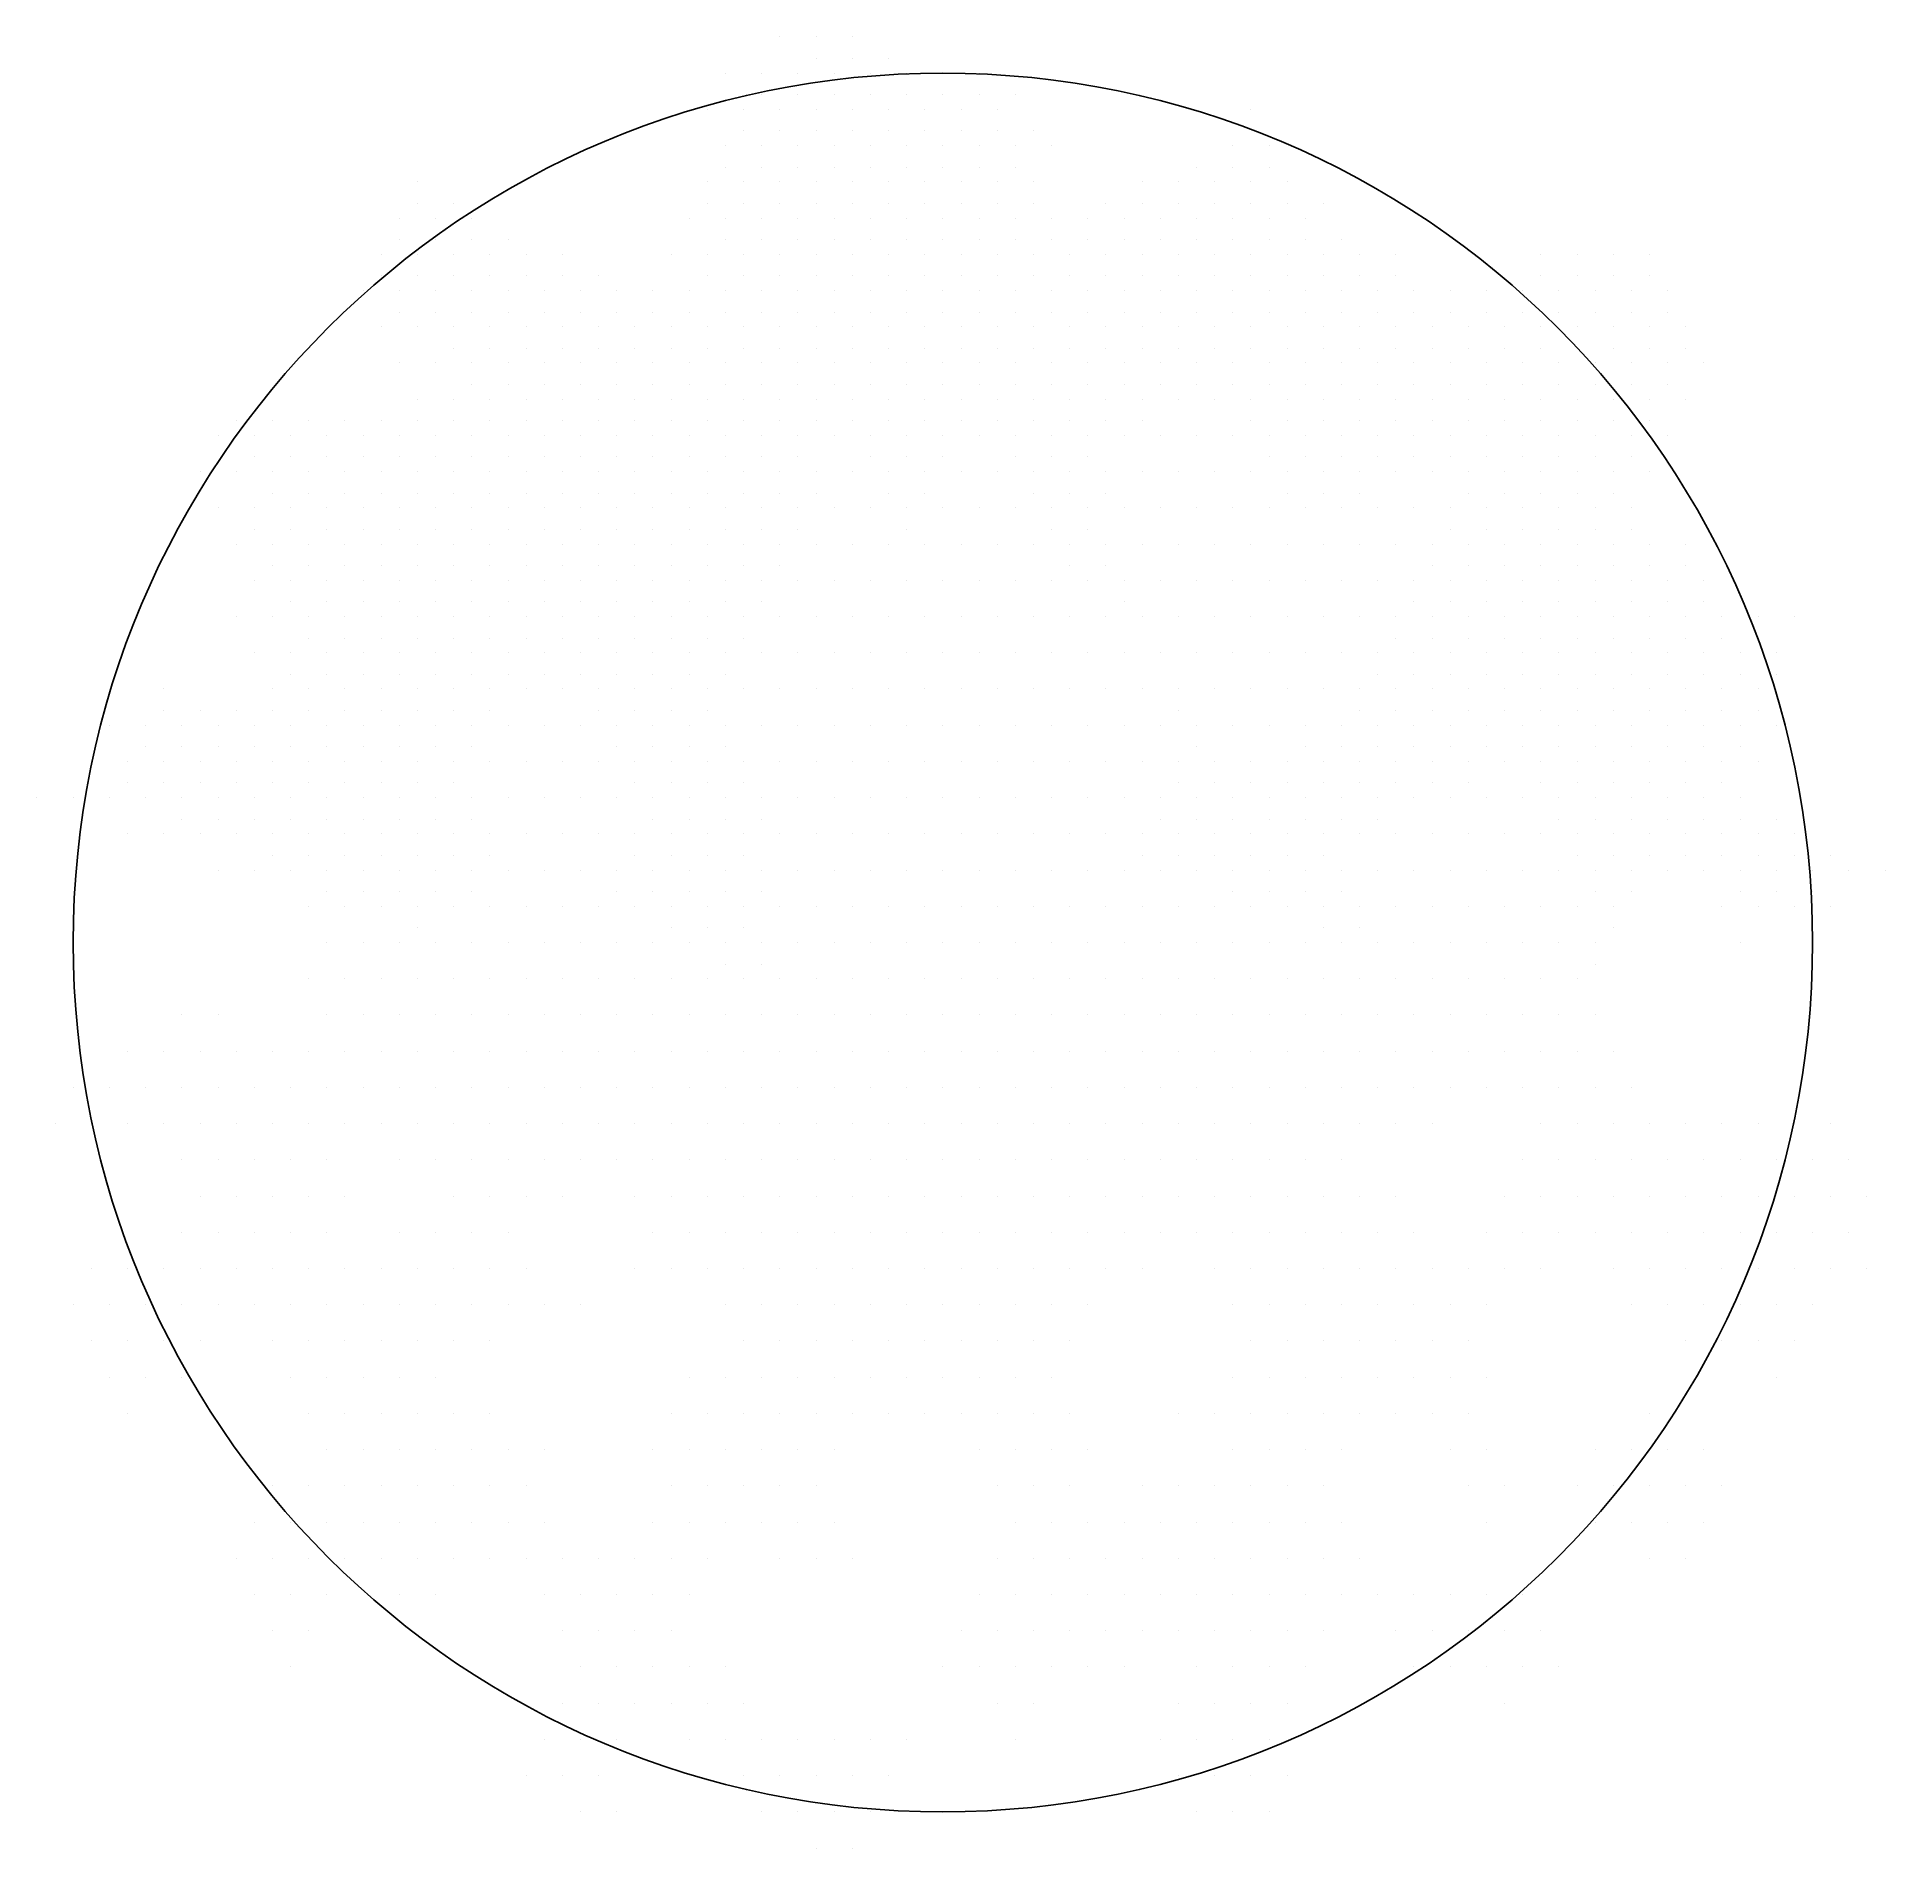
# Model space of a CAD drawing. Extents: x 0.8 to 13.5, y 0.8 to 13.2.
import ezdxf

# ---------------------------------------------------------------- set-up
doc = ezdxf.new("R2010")
doc.units = 0
doc.layers.get('0').update_dxf_attribs({"linetype": 'CONTINUOUS'})
doc.layers.add('TR_OUT', color=7, linetype='CONTINUOUS')

msp = doc.modelspace()

# ---------------------------------------------------------------- linework, layer by layer
at = {"color": 0}
for p, q in [((5.875, 13.25), (5.875, 13.25)), ((6.125, 13.25), (6.125, 13.25)), ((6.375, 13.25), (6.375, 13.25)), ((6.125, 13.101), (6.125, 13.101)), ((6.375, 13.101), (6.375, 13.101)), ((6.625, 13.101), (6.625, 13.101)), ((5.5, 13), (5.5, 13)), ((5.75, 13), (5.75, 13)), ((6, 13), (6, 13)), ((6.25, 13), (6.25, 13)), ((6.5, 13), (6.5, 13)), ((6.75, 13), (6.75, 13)), ((7, 13), (7, 13)), ((7.25, 13), (7.25, 13)), ((5.375, 12.75), (5.375, 12.75)), ((5.625, 12.75), (5.625, 12.75)), ((5.75, 12.851), (5.75, 12.851)), ((5.875, 12.75), (5.875, 12.75)), ((6, 12.851), (6, 12.851)), ((6.125, 12.75), (6.125, 12.75)), ((6.25, 12.851), (6.25, 12.851)), ((6.375, 12.75), (6.375, 12.75)), ((6.5, 12.851), (6.5, 12.851)), ((6.625, 12.75), (6.625, 12.75)), ((6.75, 12.851), (6.75, 12.851)), ((6.875, 12.75), (6.875, 12.75)), ((7, 12.851), (7, 12.851)), ((7.125, 12.75), (7.125, 12.75)), ((7.25, 12.851), (7.25, 12.851)), ((7.375, 12.75), (7.375, 12.75)), ((7.5, 12.851), (7.5, 12.851)), ((9.125, 12.75), (9.125, 12.75)), ((5.5, 12.5), (5.5, 12.5)), ((5.625, 12.601), (5.625, 12.601)), ((5.75, 12.5), (5.75, 12.5)), ((5.875, 12.601), (5.875, 12.601)), ((6, 12.5), (6, 12.5)), ((6.125, 12.601), (6.125, 12.601)), ((6.25, 12.5), (6.25, 12.5)), ((6.375, 12.601), (6.375, 12.601)), ((6.5, 12.5), (6.5, 12.5)), ((6.625, 12.601), (6.625, 12.601)), ((6.75, 12.5), (6.75, 12.5)), ((6.875, 12.601), (6.875, 12.601)), ((7, 12.5), (7, 12.5)), ((7.125, 12.601), (7.125, 12.601)), ((7.25, 12.5), (7.25, 12.5)), ((7.375, 12.601), (7.375, 12.601)), ((7.5, 12.5), (7.5, 12.5)), ((7.625, 12.601), (7.625, 12.601)), ((7.75, 12.5), (7.75, 12.5)), ((9, 12.5), (9, 12.5)), ((9.25, 12.5), (9.25, 12.5)), ((3.375, 12.25), (3.375, 12.25)), ((5.375, 12.25), (5.375, 12.25)), ((5.5, 12.351), (5.5, 12.351)), ((5.625, 12.25), (5.625, 12.25)), ((5.75, 12.351), (5.75, 12.351)), ((5.875, 12.25), (5.875, 12.25)), ((6, 12.351), (6, 12.351)), ((6.125, 12.25), (6.125, 12.25)), ((6.25, 12.351), (6.25, 12.351)), ((6.375, 12.25), (6.375, 12.25)), ((6.5, 12.351), (6.5, 12.351)), ((6.625, 12.25), (6.625, 12.25)), ((6.75, 12.351), (6.75, 12.351)), ((6.875, 12.25), (6.875, 12.25)), ((7, 12.351), (7, 12.351)), ((7.125, 12.25), (7.125, 12.25)), ((7.25, 12.351), (7.25, 12.351)), ((7.375, 12.25), (7.375, 12.25)), ((7.5, 12.351), (7.5, 12.351)), ((7.625, 12.25), (7.625, 12.25)), ((8.375, 12.25), (8.375, 12.25)), ((8.625, 12.25), (8.625, 12.25)), ((8.75, 12.351), (8.75, 12.351)), ((8.875, 12.25), (8.875, 12.25)), ((9, 12.351), (9, 12.351)), ((9.125, 12.25), (9.125, 12.25)), ((9.25, 12.351), (9.25, 12.351)), ((9.375, 12.25), (9.375, 12.25)), ((3.25, 12), (3.25, 12)), ((3.375, 12.101), (3.375, 12.101)), ((3.5, 12), (3.5, 12)), ((3.625, 12.101), (3.625, 12.101)), ((3.75, 12), (3.75, 12)), ((5.25, 12), (5.25, 12)), ((5.375, 12.101), (5.375, 12.101)), ((5.5, 12), (5.5, 12)), ((5.625, 12.101), (5.625, 12.101)), ((5.75, 12), (5.75, 12)), ((5.875, 12.101), (5.875, 12.101)), ((6, 12), (6, 12)), ((6.125, 12.101), (6.125, 12.101)), ((6.25, 12), (6.25, 12)), ((6.375, 12.101), (6.375, 12.101)), ((6.5, 12), (6.5, 12)), ((6.625, 12.101), (6.625, 12.101)), ((6.75, 12), (6.75, 12)), ((6.875, 12.101), (6.875, 12.101)), ((7, 12), (7, 12)), ((7.125, 12.101), (7.125, 12.101)), ((7.25, 12), (7.25, 12)), ((7.375, 12.101), (7.375, 12.101)), ((7.5, 12), (7.5, 12)), ((7.625, 12.101), (7.625, 12.101)), ((7.75, 12), (7.75, 12)), ((8, 12), (8, 12)), ((8.125, 12.101), (8.125, 12.101)), ((8.25, 12), (8.25, 12)), ((8.375, 12.101), (8.375, 12.101)), ((8.5, 12), (8.5, 12)), ((8.625, 12.101), (8.625, 12.101)), ((8.75, 12), (8.75, 12)), ((8.875, 12.101), (8.875, 12.101)), ((9, 12), (9, 12)), ((9.125, 12.101), (9.125, 12.101)), ((9.25, 12), (9.25, 12)), ((9.375, 12.101), (9.375, 12.101)), ((9.5, 12), (9.5, 12)), ((9.625, 12.101), (9.625, 12.101)), ((3.125, 11.75), (3.125, 11.75)), ((3.25, 11.851), (3.25, 11.851)), ((3.375, 11.75), (3.375, 11.75)), ((3.5, 11.851), (3.5, 11.851)), ((3.625, 11.75), (3.625, 11.75)), ((3.75, 11.851), (3.75, 11.851)), ((3.875, 11.75), (3.875, 11.75)), ((4, 11.851), (4, 11.851)), ((4.125, 11.75), (4.125, 11.75)), ((4.375, 11.75), (4.375, 11.75)), ((5.125, 11.75), (5.125, 11.75)), ((5.375, 11.75), (5.375, 11.75)), ((5.5, 11.851), (5.5, 11.851)), ((5.625, 11.75), (5.625, 11.75)), ((5.75, 11.851), (5.75, 11.851)), ((5.875, 11.75), (5.875, 11.75)), ((6, 11.851), (6, 11.851)), ((6.125, 11.75), (6.125, 11.75)), ((6.25, 11.851), (6.25, 11.851)), ((6.375, 11.75), (6.375, 11.75)), ((6.5, 11.851), (6.5, 11.851)), ((6.625, 11.75), (6.625, 11.75)), ((6.75, 11.851), (6.75, 11.851)), ((6.875, 11.75), (6.875, 11.75)), ((7, 11.851), (7, 11.851)), ((7.125, 11.75), (7.125, 11.75)), ((7.25, 11.851), (7.25, 11.851)), ((7.375, 11.75), (7.375, 11.75)), ((7.5, 11.851), (7.5, 11.851)), ((7.625, 11.75), (7.625, 11.75)), ((7.75, 11.851), (7.75, 11.851)), ((7.875, 11.75), (7.875, 11.75)), ((8, 11.851), (8, 11.851)), ((8.125, 11.75), (8.125, 11.75)), ((8.25, 11.851), (8.25, 11.851)), ((8.375, 11.75), (8.375, 11.75)), ((8.5, 11.851), (8.5, 11.851)), ((8.625, 11.75), (8.625, 11.75)), ((8.75, 11.851), (8.75, 11.851)), ((8.875, 11.75), (8.875, 11.75)), ((9, 11.851), (9, 11.851)), ((9.125, 11.75), (9.125, 11.75)), ((9.25, 11.851), (9.25, 11.851)), ((9.375, 11.75), (9.375, 11.75)), ((9.5, 11.851), (9.5, 11.851)), ((9.625, 11.75), (9.625, 11.75)), ((9.75, 11.851), (9.75, 11.851)), ((9.875, 11.75), (9.875, 11.75)), ((10.125, 11.75), (10.125, 11.75)), ((11.125, 11.75), (11.125, 11.75)), ((11.375, 11.75), (11.375, 11.75)), ((11.625, 11.75), (11.625, 11.75)), ((11.875, 11.75), (11.875, 11.75)), ((3, 11.5), (3, 11.5)), ((3.125, 11.601), (3.125, 11.601)), ((3.25, 11.5), (3.25, 11.5)), ((3.375, 11.601), (3.375, 11.601)), ((3.5, 11.5), (3.5, 11.5)), ((3.625, 11.601), (3.625, 11.601)), ((3.75, 11.5), (3.75, 11.5)), ((3.875, 11.601), (3.875, 11.601)), ((4, 11.5), (4, 11.5)), ((4.125, 11.601), (4.125, 11.601)), ((4.25, 11.5), (4.25, 11.5)), ((4.375, 11.601), (4.375, 11.601)), ((4.5, 11.5), (4.5, 11.5)), ((4.625, 11.601), (4.625, 11.601)), ((4.75, 11.5), (4.75, 11.5)), ((5, 11.5), (5, 11.5)), ((5.25, 11.5), (5.25, 11.5)), ((5.375, 11.601), (5.375, 11.601)), ((5.5, 11.5), (5.5, 11.5)), ((5.625, 11.601), (5.625, 11.601)), ((5.75, 11.5), (5.75, 11.5)), ((5.875, 11.601), (5.875, 11.601)), ((6, 11.5), (6, 11.5)), ((6.125, 11.601), (6.125, 11.601)), ((6.25, 11.5), (6.25, 11.5)), ((6.375, 11.601), (6.375, 11.601)), ((6.5, 11.5), (6.5, 11.5)), ((6.625, 11.601), (6.625, 11.601)), ((6.75, 11.5), (6.75, 11.5)), ((6.875, 11.601), (6.875, 11.601)), ((7, 11.5), (7, 11.5)), ((7.125, 11.601), (7.125, 11.601)), ((7.25, 11.5), (7.25, 11.5)), ((7.375, 11.601), (7.375, 11.601)), ((7.5, 11.5), (7.5, 11.5)), ((7.625, 11.601), (7.625, 11.601)), ((7.75, 11.5), (7.75, 11.5)), ((7.875, 11.601), (7.875, 11.601)), ((8, 11.5), (8, 11.5)), ((8.125, 11.601), (8.125, 11.601)), ((8.25, 11.5), (8.25, 11.5)), ((8.375, 11.601), (8.375, 11.601)), ((8.5, 11.5), (8.5, 11.5)), ((8.625, 11.601), (8.625, 11.601)), ((8.75, 11.5), (8.75, 11.5)), ((8.875, 11.601), (8.875, 11.601)), ((9, 11.5), (9, 11.5)), ((9.125, 11.601), (9.125, 11.601)), ((9.25, 11.5), (9.25, 11.5)), ((9.375, 11.601), (9.375, 11.601)), ((9.5, 11.5), (9.5, 11.5)), ((9.625, 11.601), (9.625, 11.601)), ((9.75, 11.5), (9.75, 11.5)), ((9.875, 11.601), (9.875, 11.601)), ((10, 11.5), (10, 11.5)), ((10.125, 11.601), (10.125, 11.601)), ((10.25, 11.5), (10.25, 11.5)), ((10.5, 11.5), (10.5, 11.5)), ((10.75, 11.5), (10.75, 11.5)), ((11, 11.5), (11, 11.5)), ((11.125, 11.601), (11.125, 11.601)), ((11.25, 11.5), (11.25, 11.5)), ((11.375, 11.601), (11.375, 11.601)), ((11.5, 11.5), (11.5, 11.5)), ((11.625, 11.601), (11.625, 11.601)), ((11.75, 11.5), (11.75, 11.5)), ((11.875, 11.601), (11.875, 11.601)), ((12, 11.5), (12, 11.5)), ((3.25, 11.351), (3.25, 11.351)), ((3.5, 11.351), (3.5, 11.351)), ((3.75, 11.351), (3.75, 11.351)), ((4, 11.351), (4, 11.351)), ((4.25, 11.351), (4.25, 11.351)), ((4.5, 11.351), (4.5, 11.351)), ((4.75, 11.351), (4.75, 11.351)), ((5, 11.351), (5, 11.351)), ((5.25, 11.351), (5.25, 11.351)), ((5.5, 11.351), (5.5, 11.351)), ((5.75, 11.351), (5.75, 11.351)), ((6, 11.351), (6, 11.351)), ((6.25, 11.351), (6.25, 11.351)), ((6.5, 11.351), (6.5, 11.351)), ((6.75, 11.351), (6.75, 11.351)), ((7, 11.351), (7, 11.351)), ((7.25, 11.351), (7.25, 11.351)), ((7.5, 11.351), (7.5, 11.351)), ((7.75, 11.351), (7.75, 11.351)), ((8, 11.351), (8, 11.351)), ((8.25, 11.351), (8.25, 11.351)), ((8.5, 11.351), (8.5, 11.351)), ((8.75, 11.351), (8.75, 11.351)), ((9, 11.351), (9, 11.351)), ((9.25, 11.351), (9.25, 11.351)), ((9.5, 11.351), (9.5, 11.351)), ((9.75, 11.351), (9.75, 11.351)), ((10, 11.351), (10, 11.351)), ((10.25, 11.351), (10.25, 11.351)), ((10.5, 11.351), (10.5, 11.351)), ((10.75, 11.351), (10.75, 11.351)), ((11, 11.351), (11, 11.351)), ((11.25, 11.351), (11.25, 11.351)), ((11.5, 11.351), (11.5, 11.351)), ((11.75, 11.351), (11.75, 11.351)), ((12, 11.351), (12, 11.351)), ((3.125, 11.25), (3.125, 11.25)), ((3.375, 11.25), (3.375, 11.25)), ((3.625, 11.25), (3.625, 11.25)), ((3.875, 11.25), (3.875, 11.25)), ((4.125, 11.25), (4.125, 11.25)), ((4.375, 11.25), (4.375, 11.25)), ((4.625, 11.25), (4.625, 11.25)), ((4.875, 11.25), (4.875, 11.25)), ((5.125, 11.25), (5.125, 11.25)), ((5.375, 11.25), (5.375, 11.25)), ((5.625, 11.25), (5.625, 11.25)), ((5.875, 11.25), (5.875, 11.25)), ((6.125, 11.25), (6.125, 11.25)), ((6.375, 11.25), (6.375, 11.25)), ((6.625, 11.25), (6.625, 11.25)), ((6.875, 11.25), (6.875, 11.25)), ((7.125, 11.25), (7.125, 11.25)), ((7.375, 11.25), (7.375, 11.25)), ((7.625, 11.25), (7.625, 11.25)), ((7.875, 11.25), (7.875, 11.25)), ((8.125, 11.25), (8.125, 11.25)), ((8.375, 11.25), (8.375, 11.25)), ((8.625, 11.25), (8.625, 11.25)), ((8.875, 11.25), (8.875, 11.25)), ((9.125, 11.25), (9.125, 11.25)), ((9.375, 11.25), (9.375, 11.25)), ((9.625, 11.25), (9.625, 11.25)), ((9.875, 11.25), (9.875, 11.25)), ((10.125, 11.25), (10.125, 11.25)), ((10.375, 11.25), (10.375, 11.25)), ((10.625, 11.25), (10.625, 11.25)), ((10.875, 11.25), (10.875, 11.25)), ((11.125, 11.25), (11.125, 11.25)), ((11.375, 11.25), (11.375, 11.25)), ((11.625, 11.25), (11.625, 11.25)), ((11.875, 11.25), (11.875, 11.25)), ((12.125, 11.25), (12.125, 11.25)), ((3.625, 11.101), (3.625, 11.101)), ((3.875, 11.101), (3.875, 11.101)), ((4.125, 11.101), (4.125, 11.101)), ((4.375, 11.101), (4.375, 11.101)), ((4.625, 11.101), (4.625, 11.101)), ((4.875, 11.101), (4.875, 11.101)), ((5.125, 11.101), (5.125, 11.101)), ((5.375, 11.101), (5.375, 11.101)), ((5.625, 11.101), (5.625, 11.101)), ((5.875, 11.101), (5.875, 11.101)), ((6.125, 11.101), (6.125, 11.101)), ((6.375, 11.101), (6.375, 11.101)), ((6.625, 11.101), (6.625, 11.101)), ((6.875, 11.101), (6.875, 11.101)), ((7.125, 11.101), (7.125, 11.101)), ((7.375, 11.101), (7.375, 11.101)), ((7.625, 11.101), (7.625, 11.101)), ((7.875, 11.101), (7.875, 11.101)), ((8.125, 11.101), (8.125, 11.101)), ((8.375, 11.101), (8.375, 11.101)), ((8.625, 11.101), (8.625, 11.101)), ((8.875, 11.101), (8.875, 11.101)), ((9.125, 11.101), (9.125, 11.101)), ((9.375, 11.101), (9.375, 11.101)), ((9.625, 11.101), (9.625, 11.101)), ((9.875, 11.101), (9.875, 11.101)), ((10.125, 11.101), (10.125, 11.101)), ((10.375, 11.101), (10.375, 11.101)), ((10.625, 11.101), (10.625, 11.101)), ((10.875, 11.101), (10.875, 11.101)), ((11.125, 11.101), (11.125, 11.101)), ((11.375, 11.101), (11.375, 11.101)), ((11.625, 11.101), (11.625, 11.101)), ((11.875, 11.101), (11.875, 11.101)), ((12.125, 11.101), (12.125, 11.101)), ((3.25, 11), (3.25, 11)), ((3.5, 11), (3.5, 11)), ((3.75, 11), (3.75, 11)), ((4, 11), (4, 11)), ((4.25, 11), (4.25, 11)), ((4.5, 11), (4.5, 11)), ((4.75, 11), (4.75, 11)), ((5, 11), (5, 11)), ((5.25, 11), (5.25, 11)), ((5.5, 11), (5.5, 11)), ((5.75, 11), (5.75, 11)), ((6, 11), (6, 11)), ((6.25, 11), (6.25, 11)), ((6.5, 11), (6.5, 11)), ((6.75, 11), (6.75, 11)), ((7, 11), (7, 11)), ((7.25, 11), (7.25, 11)), ((7.5, 11), (7.5, 11)), ((7.75, 11), (7.75, 11)), ((8, 11), (8, 11)), ((8.25, 11), (8.25, 11)), ((8.5, 11), (8.5, 11)), ((8.75, 11), (8.75, 11)), ((9, 11), (9, 11)), ((9.25, 11), (9.25, 11)), ((9.5, 11), (9.5, 11)), ((9.75, 11), (9.75, 11)), ((10, 11), (10, 11)), ((10.25, 11), (10.25, 11)), ((10.5, 11), (10.5, 11)), ((10.75, 11), (10.75, 11)), ((11, 11), (11, 11)), ((11.25, 11), (11.25, 11)), ((11.5, 11), (11.5, 11)), ((11.75, 11), (11.75, 11)), ((12, 11), (12, 11)), ((12.25, 11), (12.25, 11)), ((3.75, 10.851), (3.75, 10.851)), ((4, 10.851), (4, 10.851)), ((4.25, 10.851), (4.25, 10.851)), ((4.5, 10.851), (4.5, 10.851)), ((4.75, 10.851), (4.75, 10.851)), ((5, 10.851), (5, 10.851)), ((5.25, 10.851), (5.25, 10.851)), ((5.5, 10.851), (5.5, 10.851)), ((5.75, 10.851), (5.75, 10.851)), ((6, 10.851), (6, 10.851)), ((6.25, 10.851), (6.25, 10.851)), ((6.5, 10.851), (6.5, 10.851)), ((6.75, 10.851), (6.75, 10.851)), ((7, 10.851), (7, 10.851)), ((7.25, 10.851), (7.25, 10.851)), ((7.5, 10.851), (7.5, 10.851)), ((7.75, 10.851), (7.75, 10.851)), ((8, 10.851), (8, 10.851)), ((8.25, 10.851), (8.25, 10.851)), ((8.5, 10.851), (8.5, 10.851)), ((8.75, 10.851), (8.75, 10.851)), ((9, 10.851), (9, 10.851)), ((9.25, 10.851), (9.25, 10.851)), ((9.5, 10.851), (9.5, 10.851)), ((9.75, 10.851), (9.75, 10.851)), ((10, 10.851), (10, 10.851)), ((10.25, 10.851), (10.25, 10.851)), ((10.5, 10.851), (10.5, 10.851)), ((10.75, 10.851), (10.75, 10.851)), ((11, 10.851), (11, 10.851)), ((11.25, 10.851), (11.25, 10.851)), ((11.5, 10.851), (11.5, 10.851)), ((11.75, 10.851), (11.75, 10.851)), ((12, 10.851), (12, 10.851)), ((3.375, 10.75), (3.375, 10.75)), ((3.625, 10.75), (3.625, 10.75)), ((3.875, 10.75), (3.875, 10.75)), ((4.125, 10.75), (4.125, 10.75)), ((4.375, 10.75), (4.375, 10.75)), ((4.625, 10.75), (4.625, 10.75)), ((4.875, 10.75), (4.875, 10.75)), ((5.125, 10.75), (5.125, 10.75)), ((5.375, 10.75), (5.375, 10.75)), ((5.625, 10.75), (5.625, 10.75)), ((5.875, 10.75), (5.875, 10.75)), ((6.125, 10.75), (6.125, 10.75)), ((6.375, 10.75), (6.375, 10.75)), ((6.625, 10.75), (6.625, 10.75)), ((6.875, 10.75), (6.875, 10.75)), ((7.125, 10.75), (7.125, 10.75)), ((7.375, 10.75), (7.375, 10.75)), ((7.625, 10.75), (7.625, 10.75)), ((7.875, 10.75), (7.875, 10.75)), ((8.125, 10.75), (8.125, 10.75)), ((8.375, 10.75), (8.375, 10.75)), ((8.625, 10.75), (8.625, 10.75)), ((8.875, 10.75), (8.875, 10.75)), ((9.125, 10.75), (9.125, 10.75)), ((9.375, 10.75), (9.375, 10.75)), ((9.625, 10.75), (9.625, 10.75)), ((9.875, 10.75), (9.875, 10.75)), ((10.125, 10.75), (10.125, 10.75)), ((10.375, 10.75), (10.375, 10.75)), ((10.625, 10.75), (10.625, 10.75)), ((10.875, 10.75), (10.875, 10.75)), ((11.125, 10.75), (11.125, 10.75)), ((11.375, 10.75), (11.375, 10.75)), ((11.625, 10.75), (11.625, 10.75)), ((11.875, 10.75), (11.875, 10.75)), ((12.125, 10.75), (12.125, 10.75)), ((2.125, 10.601), (2.125, 10.601)), ((2.375, 10.601), (2.375, 10.601)), ((2.625, 10.601), (2.625, 10.601)), ((2.875, 10.601), (2.875, 10.601)), ((3.125, 10.601), (3.125, 10.601)), ((3.375, 10.601), (3.375, 10.601)), ((3.625, 10.601), (3.625, 10.601)), ((3.875, 10.601), (3.875, 10.601)), ((4.125, 10.601), (4.125, 10.601)), ((4.375, 10.601), (4.375, 10.601)), ((4.625, 10.601), (4.625, 10.601)), ((4.875, 10.601), (4.875, 10.601)), ((5.125, 10.601), (5.125, 10.601)), ((5.375, 10.601), (5.375, 10.601)), ((5.625, 10.601), (5.625, 10.601)), ((5.875, 10.601), (5.875, 10.601)), ((6.125, 10.601), (6.125, 10.601)), ((6.375, 10.601), (6.375, 10.601)), ((6.625, 10.601), (6.625, 10.601)), ((6.875, 10.601), (6.875, 10.601)), ((7.125, 10.601), (7.125, 10.601)), ((7.375, 10.601), (7.375, 10.601)), ((7.625, 10.601), (7.625, 10.601)), ((7.875, 10.601), (7.875, 10.601)), ((8.125, 10.601), (8.125, 10.601)), ((8.375, 10.601), (8.375, 10.601)), ((9.125, 10.601), (9.125, 10.601)), ((9.375, 10.601), (9.375, 10.601)), ((9.625, 10.601), (9.625, 10.601)), ((9.875, 10.601), (9.875, 10.601)), ((10.125, 10.601), (10.125, 10.601)), ((10.375, 10.601), (10.375, 10.601)), ((10.625, 10.601), (10.625, 10.601)), ((10.875, 10.601), (10.875, 10.601)), ((11.125, 10.601), (11.125, 10.601)), ((11.375, 10.601), (11.375, 10.601)), ((11.625, 10.601), (11.625, 10.601)), ((11.875, 10.601), (11.875, 10.601)), ((2, 10.5), (2, 10.5)), ((2.25, 10.5), (2.25, 10.5)), ((2.5, 10.5), (2.5, 10.5)), ((2.75, 10.5), (2.75, 10.5)), ((3, 10.5), (3, 10.5)), ((3.25, 10.5), (3.25, 10.5)), ((3.5, 10.5), (3.5, 10.5)), ((3.75, 10.5), (3.75, 10.5)), ((4, 10.5), (4, 10.5)), ((4.25, 10.5), (4.25, 10.5)), ((4.5, 10.5), (4.5, 10.5)), ((4.75, 10.5), (4.75, 10.5)), ((5, 10.5), (5, 10.5)), ((5.25, 10.5), (5.25, 10.5)), ((5.5, 10.5), (5.5, 10.5)), ((5.75, 10.5), (5.75, 10.5)), ((6, 10.5), (6, 10.5)), ((6.25, 10.5), (6.25, 10.5)), ((6.5, 10.5), (6.5, 10.5)), ((6.75, 10.5), (6.75, 10.5)), ((7, 10.5), (7, 10.5)), ((7.25, 10.5), (7.25, 10.5)), ((7.5, 10.5), (7.5, 10.5)), ((7.75, 10.5), (7.75, 10.5)), ((8, 10.5), (8, 10.5)), ((8.25, 10.5), (8.25, 10.5)), ((8.5, 10.5), (8.5, 10.5)), ((8.75, 10.5), (8.75, 10.5)), ((9, 10.5), (9, 10.5)), ((9.25, 10.5), (9.25, 10.5)), ((9.5, 10.5), (9.5, 10.5)), ((9.75, 10.5), (9.75, 10.5)), ((10, 10.5), (10, 10.5)), ((10.25, 10.5), (10.25, 10.5)), ((10.5, 10.5), (10.5, 10.5)), ((10.75, 10.5), (10.75, 10.5)), ((11, 10.5), (11, 10.5)), ((11.25, 10.5), (11.25, 10.5)), ((11.5, 10.5), (11.5, 10.5)), ((11.75, 10.5), (11.75, 10.5)), ((12, 10.5), (12, 10.5)), ((2.25, 10.351), (2.25, 10.351)), ((2.5, 10.351), (2.5, 10.351)), ((2.75, 10.351), (2.75, 10.351)), ((3, 10.351), (3, 10.351)), ((3.25, 10.351), (3.25, 10.351)), ((3.5, 10.351), (3.5, 10.351)), ((3.75, 10.351), (3.75, 10.351)), ((4, 10.351), (4, 10.351)), ((4.25, 10.351), (4.25, 10.351)), ((4.5, 10.351), (4.5, 10.351)), ((4.75, 10.351), (4.75, 10.351)), ((5, 10.351), (5, 10.351)), ((5.25, 10.351), (5.25, 10.351)), ((5.5, 10.351), (5.5, 10.351)), ((5.75, 10.351), (5.75, 10.351)), ((6, 10.351), (6, 10.351)), ((6.5, 10.351), (6.5, 10.351)), ((6.75, 10.351), (6.75, 10.351)), ((7, 10.351), (7, 10.351)), ((7.5, 10.351), (7.5, 10.351)), ((7.75, 10.351), (7.75, 10.351)), ((8, 10.351), (8, 10.351)), ((9.25, 10.351), (9.25, 10.351)), ((9.5, 10.351), (9.5, 10.351)), ((9.75, 10.351), (9.75, 10.351)), ((10, 10.351), (10, 10.351)), ((10.25, 10.351), (10.25, 10.351)), ((10.5, 10.351), (10.5, 10.351)), ((10.75, 10.351), (10.75, 10.351)), ((11, 10.351), (11, 10.351)), ((11.25, 10.351), (11.25, 10.351)), ((11.5, 10.351), (11.5, 10.351)), ((11.75, 10.351), (11.75, 10.351)), ((1.875, 10.25), (1.875, 10.25)), ((2.125, 10.25), (2.125, 10.25)), ((2.375, 10.25), (2.375, 10.25)), ((2.625, 10.25), (2.625, 10.25)), ((2.875, 10.25), (2.875, 10.25)), ((3.125, 10.25), (3.125, 10.25)), ((3.375, 10.25), (3.375, 10.25)), ((3.625, 10.25), (3.625, 10.25)), ((3.875, 10.25), (3.875, 10.25)), ((4.125, 10.25), (4.125, 10.25)), ((4.375, 10.25), (4.375, 10.25)), ((4.625, 10.25), (4.625, 10.25)), ((4.875, 10.25), (4.875, 10.25)), ((5.125, 10.25), (5.125, 10.25)), ((5.375, 10.25), (5.375, 10.25)), ((5.625, 10.25), (5.625, 10.25)), ((5.875, 10.25), (5.875, 10.25)), ((6.125, 10.25), (6.125, 10.25)), ((6.375, 10.25), (6.375, 10.25)), ((6.625, 10.25), (6.625, 10.25)), ((6.875, 10.25), (6.875, 10.25)), ((7.125, 10.25), (7.125, 10.25)), ((7.375, 10.25), (7.375, 10.25)), ((7.625, 10.25), (7.625, 10.25)), ((7.875, 10.25), (7.875, 10.25)), ((8.125, 10.25), (8.125, 10.25)), ((8.375, 10.25), (8.375, 10.25)), ((8.625, 10.25), (8.625, 10.25)), ((8.875, 10.25), (8.875, 10.25)), ((9.125, 10.25), (9.125, 10.25)), ((9.375, 10.25), (9.375, 10.25)), ((9.625, 10.25), (9.625, 10.25)), ((9.875, 10.25), (9.875, 10.25)), ((10.125, 10.25), (10.125, 10.25)), ((10.375, 10.25), (10.375, 10.25)), ((10.625, 10.25), (10.625, 10.25)), ((10.875, 10.25), (10.875, 10.25)), ((11.125, 10.25), (11.125, 10.25)), ((11.375, 10.25), (11.375, 10.25)), ((11.625, 10.25), (11.625, 10.25)), ((11.875, 10.25), (11.875, 10.25)), ((2.375, 10.101), (2.375, 10.101)), ((2.625, 10.101), (2.625, 10.101)), ((2.875, 10.101), (2.875, 10.101)), ((3.125, 10.101), (3.125, 10.101)), ((3.375, 10.101), (3.375, 10.101)), ((3.625, 10.101), (3.625, 10.101)), ((3.875, 10.101), (3.875, 10.101)), ((4.125, 10.101), (4.125, 10.101)), ((4.375, 10.101), (4.375, 10.101)), ((4.625, 10.101), (4.625, 10.101)), ((4.875, 10.101), (4.875, 10.101)), ((5.125, 10.101), (5.125, 10.101)), ((5.375, 10.101), (5.375, 10.101)), ((5.625, 10.101), (5.625, 10.101)), ((5.875, 10.101), (5.875, 10.101)), ((6.125, 10.101), (6.125, 10.101)), ((6.625, 10.101), (6.625, 10.101)), ((6.875, 10.101), (6.875, 10.101)), ((7.625, 10.101), (7.625, 10.101)), ((7.875, 10.101), (7.875, 10.101)), ((8.125, 10.101), (8.125, 10.101)), ((9.375, 10.101), (9.375, 10.101)), ((9.625, 10.101), (9.625, 10.101)), ((9.875, 10.101), (9.875, 10.101)), ((10.625, 10.101), (10.625, 10.101)), ((10.875, 10.101), (10.875, 10.101)), ((11.125, 10.101), (11.125, 10.101)), ((11.375, 10.101), (11.375, 10.101)), ((11.625, 10.101), (11.625, 10.101)), ((2, 10), (2, 10)), ((2.25, 10), (2.25, 10)), ((2.5, 10), (2.5, 10)), ((2.75, 10), (2.75, 10)), ((3, 10), (3, 10)), ((3.25, 10), (3.25, 10)), ((3.5, 10), (3.5, 10)), ((3.75, 10), (3.75, 10)), ((4, 10), (4, 10)), ((4.25, 10), (4.25, 10)), ((4.5, 10), (4.5, 10)), ((4.75, 10), (4.75, 10)), ((5, 10), (5, 10)), ((5.25, 10), (5.25, 10)), ((5.5, 10), (5.5, 10)), ((5.75, 10), (5.75, 10)), ((6, 10), (6, 10)), ((6.25, 10), (6.25, 10)), ((6.5, 10), (6.5, 10)), ((6.75, 10), (6.75, 10)), ((7, 10), (7, 10)), ((7.25, 10), (7.25, 10)), ((7.5, 10), (7.5, 10)), ((7.75, 10), (7.75, 10)), ((8, 10), (8, 10)), ((8.25, 10), (8.25, 10)), ((8.5, 10), (8.5, 10)), ((8.75, 10), (8.75, 10)), ((9, 10), (9, 10)), ((9.25, 10), (9.25, 10)), ((9.5, 10), (9.5, 10)), ((9.75, 10), (9.75, 10)), ((10, 10), (10, 10)), ((10.25, 10), (10.25, 10)), ((10.5, 10), (10.5, 10)), ((10.75, 10), (10.75, 10)), ((11, 10), (11, 10)), ((11.25, 10), (11.25, 10)), ((11.5, 10), (11.5, 10)), ((11.75, 10), (11.75, 10)), ((2.25, 9.851), (2.25, 9.851)), ((2.5, 9.851), (2.5, 9.851)), ((2.75, 9.851), (2.75, 9.851)), ((3, 9.851), (3, 9.851)), ((3.25, 9.851), (3.25, 9.851)), ((3.5, 9.851), (3.5, 9.851)), ((3.75, 9.851), (3.75, 9.851)), ((4, 9.851), (4, 9.851)), ((4.25, 9.851), (4.25, 9.851)), ((4.5, 9.851), (4.5, 9.851)), ((4.75, 9.851), (4.75, 9.851)), ((5, 9.851), (5, 9.851)), ((5.25, 9.851), (5.25, 9.851)), ((5.5, 9.851), (5.5, 9.851)), ((5.75, 9.851), (5.75, 9.851)), ((6, 9.851), (6, 9.851)), ((6.75, 9.851), (6.75, 9.851)), ((7.75, 9.851), (7.75, 9.851)), ((8, 9.851), (8, 9.851)), ((10.5, 9.851), (10.5, 9.851)), ((10.75, 9.851), (10.75, 9.851)), ((11, 9.851), (11, 9.851)), ((11.25, 9.851), (11.25, 9.851)), ((11.5, 9.851), (11.5, 9.851)), ((11.75, 9.851), (11.75, 9.851)), ((2.125, 9.75), (2.125, 9.75)), ((2.375, 9.75), (2.375, 9.75)), ((2.625, 9.75), (2.625, 9.75)), ((2.875, 9.75), (2.875, 9.75)), ((3.125, 9.75), (3.125, 9.75)), ((3.375, 9.75), (3.375, 9.75)), ((3.625, 9.75), (3.625, 9.75)), ((3.875, 9.75), (3.875, 9.75)), ((4.125, 9.75), (4.125, 9.75)), ((4.375, 9.75), (4.375, 9.75)), ((4.625, 9.75), (4.625, 9.75)), ((4.875, 9.75), (4.875, 9.75)), ((5.125, 9.75), (5.125, 9.75)), ((5.375, 9.75), (5.375, 9.75)), ((5.625, 9.75), (5.625, 9.75)), ((5.875, 9.75), (5.875, 9.75)), ((6.125, 9.75), (6.125, 9.75)), ((6.375, 9.75), (6.375, 9.75)), ((6.625, 9.75), (6.625, 9.75)), ((6.875, 9.75), (6.875, 9.75)), ((7.125, 9.75), (7.125, 9.75)), ((7.375, 9.75), (7.375, 9.75)), ((7.625, 9.75), (7.625, 9.75)), ((7.875, 9.75), (7.875, 9.75)), ((8.125, 9.75), (8.125, 9.75)), ((8.375, 9.75), (8.375, 9.75)), ((8.625, 9.75), (8.625, 9.75)), ((8.875, 9.75), (8.875, 9.75)), ((9.125, 9.75), (9.125, 9.75)), ((9.375, 9.75), (9.375, 9.75)), ((9.625, 9.75), (9.625, 9.75)), ((9.875, 9.75), (9.875, 9.75)), ((10.125, 9.75), (10.125, 9.75)), ((10.375, 9.75), (10.375, 9.75)), ((10.625, 9.75), (10.625, 9.75)), ((10.875, 9.75), (10.875, 9.75)), ((11.125, 9.75), (11.125, 9.75)), ((11.375, 9.75), (11.375, 9.75)), ((11.625, 9.75), (11.625, 9.75)), ((11.875, 9.75), (11.875, 9.75)), ((12.125, 9.75), (12.125, 9.75)), ((2.375, 9.601), (2.375, 9.601)), ((2.625, 9.601), (2.625, 9.601)), ((2.875, 9.601), (2.875, 9.601)), ((3.125, 9.601), (3.125, 9.601)), ((3.375, 9.601), (3.375, 9.601)), ((3.625, 9.601), (3.625, 9.601)), ((3.875, 9.601), (3.875, 9.601)), ((4.125, 9.601), (4.125, 9.601)), ((4.375, 9.601), (4.375, 9.601)), ((4.625, 9.601), (4.625, 9.601)), ((4.875, 9.601), (4.875, 9.601)), ((5.125, 9.601), (5.125, 9.601)), ((5.375, 9.601), (5.375, 9.601)), ((5.625, 9.601), (5.625, 9.601)), ((5.875, 9.601), (5.875, 9.601)), ((7.875, 9.601), (7.875, 9.601)), ((8.125, 9.601), (8.125, 9.601)), ((10.375, 9.601), (10.375, 9.601)), ((10.625, 9.601), (10.625, 9.601)), ((10.875, 9.601), (10.875, 9.601)), ((11.125, 9.601), (11.125, 9.601)), ((11.375, 9.601), (11.375, 9.601)), ((11.625, 9.601), (11.625, 9.601)), ((11.875, 9.601), (11.875, 9.601)), ((12.125, 9.601), (12.125, 9.601)), ((2.25, 9.5), (2.25, 9.5)), ((2.5, 9.5), (2.5, 9.5)), ((2.75, 9.5), (2.75, 9.5)), ((3, 9.5), (3, 9.5)), ((3.25, 9.5), (3.25, 9.5)), ((3.5, 9.5), (3.5, 9.5)), ((3.75, 9.5), (3.75, 9.5)), ((4, 9.5), (4, 9.5)), ((4.25, 9.5), (4.25, 9.5)), ((4.5, 9.5), (4.5, 9.5)), ((4.75, 9.5), (4.75, 9.5)), ((5, 9.5), (5, 9.5)), ((5.25, 9.5), (5.25, 9.5)), ((5.5, 9.5), (5.5, 9.5)), ((5.75, 9.5), (5.75, 9.5)), ((6, 9.5), (6, 9.5)), ((6.25, 9.5), (6.25, 9.5)), ((6.5, 9.5), (6.5, 9.5)), ((6.75, 9.5), (6.75, 9.5)), ((7, 9.5), (7, 9.5)), ((7.25, 9.5), (7.25, 9.5)), ((7.5, 9.5), (7.5, 9.5)), ((7.75, 9.5), (7.75, 9.5)), ((8, 9.5), (8, 9.5)), ((8.25, 9.5), (8.25, 9.5)), ((8.5, 9.5), (8.5, 9.5)), ((8.75, 9.5), (8.75, 9.5)), ((9, 9.5), (9, 9.5)), ((9.25, 9.5), (9.25, 9.5)), ((9.5, 9.5), (9.5, 9.5)), ((9.75, 9.5), (9.75, 9.5)), ((10, 9.5), (10, 9.5)), ((10.25, 9.5), (10.25, 9.5)), ((10.5, 9.5), (10.5, 9.5)), ((10.75, 9.5), (10.75, 9.5)), ((11, 9.5), (11, 9.5)), ((11.25, 9.5), (11.25, 9.5)), ((11.5, 9.5), (11.5, 9.5)), ((11.75, 9.5), (11.75, 9.5)), ((12, 9.5), (12, 9.5)), ((12.25, 9.5), (12.25, 9.5)), ((2.5, 9.351), (2.5, 9.351)), ((2.75, 9.351), (2.75, 9.351)), ((3, 9.351), (3, 9.351)), ((3.25, 9.351), (3.25, 9.351)), ((3.5, 9.351), (3.5, 9.351)), ((3.75, 9.351), (3.75, 9.351)), ((4, 9.351), (4, 9.351)), ((4.25, 9.351), (4.25, 9.351)), ((4.5, 9.351), (4.5, 9.351)), ((4.75, 9.351), (4.75, 9.351)), ((5, 9.351), (5, 9.351)), ((5.25, 9.351), (5.25, 9.351)), ((5.5, 9.351), (5.5, 9.351)), ((5.75, 9.351), (5.75, 9.351)), ((8.25, 9.351), (8.25, 9.351)), ((10.25, 9.351), (10.25, 9.351)), ((10.5, 9.351), (10.5, 9.351)), ((10.75, 9.351), (10.75, 9.351)), ((11, 9.351), (11, 9.351)), ((11.25, 9.351), (11.25, 9.351)), ((11.5, 9.351), (11.5, 9.351)), ((11.75, 9.351), (11.75, 9.351)), ((12, 9.351), (12, 9.351)), ((12.25, 9.351), (12.25, 9.351)), ((12.5, 9.351), (12.5, 9.351)), ((2.125, 9.25), (2.125, 9.25)), ((2.375, 9.25), (2.375, 9.25)), ((2.625, 9.25), (2.625, 9.25)), ((2.875, 9.25), (2.875, 9.25)), ((3.125, 9.25), (3.125, 9.25)), ((3.375, 9.25), (3.375, 9.25)), ((3.625, 9.25), (3.625, 9.25)), ((3.875, 9.25), (3.875, 9.25)), ((4.125, 9.25), (4.125, 9.25)), ((4.375, 9.25), (4.375, 9.25)), ((4.625, 9.25), (4.625, 9.25)), ((4.875, 9.25), (4.875, 9.25)), ((5.125, 9.25), (5.125, 9.25)), ((5.375, 9.25), (5.375, 9.25)), ((5.625, 9.25), (5.625, 9.25)), ((5.875, 9.25), (5.875, 9.25)), ((6.125, 9.25), (6.125, 9.25)), ((6.375, 9.25), (6.375, 9.25)), ((6.625, 9.25), (6.625, 9.25)), ((6.875, 9.25), (6.875, 9.25)), ((7.125, 9.25), (7.125, 9.25)), ((7.375, 9.25), (7.375, 9.25)), ((7.625, 9.25), (7.625, 9.25)), ((7.875, 9.25), (7.875, 9.25)), ((8.125, 9.25), (8.125, 9.25)), ((8.375, 9.25), (8.375, 9.25)), ((8.625, 9.25), (8.625, 9.25)), ((8.875, 9.25), (8.875, 9.25)), ((9.125, 9.25), (9.125, 9.25)), ((9.375, 9.25), (9.375, 9.25)), ((9.625, 9.25), (9.625, 9.25)), ((9.875, 9.25), (9.875, 9.25)), ((10.125, 9.25), (10.125, 9.25)), ((10.375, 9.25), (10.375, 9.25)), ((10.625, 9.25), (10.625, 9.25)), ((10.875, 9.25), (10.875, 9.25)), ((11.125, 9.25), (11.125, 9.25)), ((11.375, 9.25), (11.375, 9.25)), ((11.625, 9.25), (11.625, 9.25)), ((11.875, 9.25), (11.875, 9.25)), ((12.125, 9.25), (12.125, 9.25)), ((12.375, 9.25), (12.375, 9.25)), ((12.625, 9.25), (12.625, 9.25)), ((12.875, 9.25), (12.875, 9.25)), ((2.625, 9.101), (2.625, 9.101)), ((2.875, 9.101), (2.875, 9.101)), ((3.125, 9.101), (3.125, 9.101)), ((3.375, 9.101), (3.375, 9.101)), ((3.625, 9.101), (3.625, 9.101)), ((3.875, 9.101), (3.875, 9.101)), ((4.125, 9.101), (4.125, 9.101)), ((4.375, 9.101), (4.375, 9.101)), ((4.625, 9.101), (4.625, 9.101)), ((4.875, 9.101), (4.875, 9.101)), ((5.125, 9.101), (5.125, 9.101)), ((5.375, 9.101), (5.375, 9.101)), ((5.625, 9.101), (5.625, 9.101)), ((10.125, 9.101), (10.125, 9.101)), ((10.375, 9.101), (10.375, 9.101)), ((10.625, 9.101), (10.625, 9.101)), ((10.875, 9.101), (10.875, 9.101)), ((11.125, 9.101), (11.125, 9.101)), ((11.375, 9.101), (11.375, 9.101)), ((11.625, 9.101), (11.625, 9.101)), ((11.875, 9.101), (11.875, 9.101)), ((12.125, 9.101), (12.125, 9.101)), ((12.375, 9.101), (12.375, 9.101)), ((12.625, 9.101), (12.625, 9.101)), ((2.25, 9), (2.25, 9)), ((2.5, 9), (2.5, 9)), ((2.75, 9), (2.75, 9)), ((3, 9), (3, 9)), ((3.25, 9), (3.25, 9)), ((3.5, 9), (3.5, 9)), ((3.75, 9), (3.75, 9)), ((4, 9), (4, 9)), ((4.25, 9), (4.25, 9)), ((4.5, 9), (4.5, 9)), ((4.75, 9), (4.75, 9)), ((5, 9), (5, 9)), ((5.25, 9), (5.25, 9)), ((5.5, 9), (5.5, 9)), ((5.75, 9), (5.75, 9)), ((6, 9), (6, 9)), ((6.25, 9), (6.25, 9)), ((6.5, 9), (6.5, 9)), ((6.75, 9), (6.75, 9)), ((7, 9), (7, 9)), ((7.25, 9), (7.25, 9)), ((7.5, 9), (7.5, 9)), ((7.75, 9), (7.75, 9)), ((8, 9), (8, 9)), ((8.25, 9), (8.25, 9)), ((8.5, 9), (8.5, 9)), ((8.75, 9), (8.75, 9)), ((9, 9), (9, 9)), ((9.25, 9), (9.25, 9)), ((9.5, 9), (9.5, 9)), ((9.75, 9), (9.75, 9)), ((10, 9), (10, 9)), ((10.25, 9), (10.25, 9)), ((10.5, 9), (10.5, 9)), ((10.75, 9), (10.75, 9)), ((11, 9), (11, 9)), ((11.25, 9), (11.25, 9)), ((11.5, 9), (11.5, 9)), ((11.75, 9), (11.75, 9)), ((12, 9), (12, 9)), ((12.25, 9), (12.25, 9)), ((12.5, 9), (12.5, 9)), ((12.75, 9), (12.75, 9)), ((2.5, 8.851), (2.5, 8.851)), ((2.75, 8.851), (2.75, 8.851)), ((3, 8.851), (3, 8.851)), ((3.25, 8.851), (3.25, 8.851)), ((3.5, 8.851), (3.5, 8.851)), ((3.75, 8.851), (3.75, 8.851)), ((4, 8.851), (4, 8.851)), ((4.25, 8.851), (4.25, 8.851)), ((4.5, 8.851), (4.5, 8.851)), ((4.75, 8.851), (4.75, 8.851)), ((5, 8.851), (5, 8.851)), ((5.25, 8.851), (5.25, 8.851)), ((5.5, 8.851), (5.5, 8.851)), ((10, 8.851), (10, 8.851)), ((10.25, 8.851), (10.25, 8.851)), ((10.5, 8.851), (10.5, 8.851)), ((10.75, 8.851), (10.75, 8.851)), ((11, 8.851), (11, 8.851)), ((11.25, 8.851), (11.25, 8.851)), ((11.5, 8.851), (11.5, 8.851)), ((11.75, 8.851), (11.75, 8.851)), ((12, 8.851), (12, 8.851)), ((12.25, 8.851), (12.25, 8.851)), ((12.5, 8.851), (12.5, 8.851)), ((12.75, 8.851), (12.75, 8.851)), ((1.625, 8.75), (1.625, 8.75)), ((2.375, 8.75), (2.375, 8.75)), ((2.625, 8.75), (2.625, 8.75)), ((2.875, 8.75), (2.875, 8.75)), ((3.125, 8.75), (3.125, 8.75)), ((3.375, 8.75), (3.375, 8.75)), ((3.625, 8.75), (3.625, 8.75)), ((3.875, 8.75), (3.875, 8.75)), ((4.125, 8.75), (4.125, 8.75)), ((4.375, 8.75), (4.375, 8.75)), ((4.625, 8.75), (4.625, 8.75)), ((4.875, 8.75), (4.875, 8.75)), ((5.125, 8.75), (5.125, 8.75)), ((5.375, 8.75), (5.375, 8.75)), ((5.625, 8.75), (5.625, 8.75)), ((5.875, 8.75), (5.875, 8.75)), ((6.125, 8.75), (6.125, 8.75)), ((6.375, 8.75), (6.375, 8.75)), ((6.625, 8.75), (6.625, 8.75)), ((6.875, 8.75), (6.875, 8.75)), ((7.125, 8.75), (7.125, 8.75)), ((7.375, 8.75), (7.375, 8.75)), ((7.625, 8.75), (7.625, 8.75)), ((7.875, 8.75), (7.875, 8.75)), ((8.125, 8.75), (8.125, 8.75)), ((8.375, 8.75), (8.375, 8.75)), ((8.625, 8.75), (8.625, 8.75)), ((8.875, 8.75), (8.875, 8.75)), ((9.125, 8.75), (9.125, 8.75)), ((9.375, 8.75), (9.375, 8.75)), ((9.625, 8.75), (9.625, 8.75)), ((9.875, 8.75), (9.875, 8.75)), ((10.125, 8.75), (10.125, 8.75)), ((10.375, 8.75), (10.375, 8.75)), ((10.625, 8.75), (10.625, 8.75)), ((10.875, 8.75), (10.875, 8.75)), ((11.125, 8.75), (11.125, 8.75)), ((11.375, 8.75), (11.375, 8.75)), ((11.625, 8.75), (11.625, 8.75)), ((11.875, 8.75), (11.875, 8.75)), ((12.125, 8.75), (12.125, 8.75)), ((12.375, 8.75), (12.375, 8.75)), ((12.625, 8.75), (12.625, 8.75)), ((1.625, 8.601), (1.625, 8.601)), ((1.875, 8.601), (1.875, 8.601)), ((2.125, 8.601), (2.125, 8.601)), ((2.375, 8.601), (2.375, 8.601)), ((2.625, 8.601), (2.625, 8.601)), ((2.875, 8.601), (2.875, 8.601)), ((3.125, 8.601), (3.125, 8.601)), ((3.375, 8.601), (3.375, 8.601)), ((3.625, 8.601), (3.625, 8.601)), ((3.875, 8.601), (3.875, 8.601)), ((4.625, 8.601), (4.625, 8.601)), ((4.875, 8.601), (4.875, 8.601)), ((5.125, 8.601), (5.125, 8.601)), ((5.375, 8.601), (5.375, 8.601)), ((8.625, 8.601), (8.625, 8.601)), ((9.875, 8.601), (9.875, 8.601)), ((10.125, 8.601), (10.125, 8.601)), ((10.375, 8.601), (10.375, 8.601)), ((10.625, 8.601), (10.625, 8.601)), ((10.875, 8.601), (10.875, 8.601)), ((11.125, 8.601), (11.125, 8.601)), ((11.375, 8.601), (11.375, 8.601)), ((11.625, 8.601), (11.625, 8.601)), ((11.875, 8.601), (11.875, 8.601)), ((12.125, 8.601), (12.125, 8.601)), ((12.375, 8.601), (12.375, 8.601)), ((12.625, 8.601), (12.625, 8.601)), ((1.25, 8.5), (1.25, 8.5)), ((1.5, 8.5), (1.5, 8.5)), ((1.75, 8.5), (1.75, 8.5)), ((2, 8.5), (2, 8.5)), ((2.25, 8.5), (2.25, 8.5)), ((2.5, 8.5), (2.5, 8.5)), ((2.75, 8.5), (2.75, 8.5)), ((3, 8.5), (3, 8.5)), ((3.25, 8.5), (3.25, 8.5)), ((3.5, 8.5), (3.5, 8.5)), ((3.75, 8.5), (3.75, 8.5)), ((4, 8.5), (4, 8.5)), ((4.25, 8.5), (4.25, 8.5)), ((4.5, 8.5), (4.5, 8.5)), ((4.75, 8.5), (4.75, 8.5)), ((5, 8.5), (5, 8.5)), ((5.25, 8.5), (5.25, 8.5)), ((5.5, 8.5), (5.5, 8.5)), ((5.75, 8.5), (5.75, 8.5)), ((6, 8.5), (6, 8.5)), ((6.25, 8.5), (6.25, 8.5)), ((6.5, 8.5), (6.5, 8.5)), ((6.75, 8.5), (6.75, 8.5)), ((7, 8.5), (7, 8.5)), ((7.25, 8.5), (7.25, 8.5)), ((7.5, 8.5), (7.5, 8.5)), ((7.75, 8.5), (7.75, 8.5)), ((8, 8.5), (8, 8.5)), ((8.25, 8.5), (8.25, 8.5)), ((8.5, 8.5), (8.5, 8.5)), ((8.75, 8.5), (8.75, 8.5)), ((9, 8.5), (9, 8.5)), ((9.25, 8.5), (9.25, 8.5)), ((9.5, 8.5), (9.5, 8.5)), ((9.75, 8.5), (9.75, 8.5)), ((10, 8.5), (10, 8.5)), ((10.25, 8.5), (10.25, 8.5)), ((10.5, 8.5), (10.5, 8.5)), ((10.75, 8.5), (10.75, 8.5)), ((11, 8.5), (11, 8.5)), ((11.25, 8.5), (11.25, 8.5)), ((11.5, 8.5), (11.5, 8.5)), ((11.75, 8.5), (11.75, 8.5)), ((12, 8.5), (12, 8.5)), ((12.25, 8.5), (12.25, 8.5)), ((12.5, 8.5), (12.5, 8.5)), ((12.75, 8.5), (12.75, 8.5)), ((1.5, 8.351), (1.5, 8.351)), ((1.75, 8.351), (1.75, 8.351)), ((2, 8.351), (2, 8.351)), ((2.25, 8.351), (2.25, 8.351)), ((2.5, 8.351), (2.5, 8.351)), ((2.75, 8.351), (2.75, 8.351)), ((3, 8.351), (3, 8.351)), ((3.25, 8.351), (3.25, 8.351)), ((3.5, 8.351), (3.5, 8.351)), ((3.75, 8.351), (3.75, 8.351)), ((4.75, 8.351), (4.75, 8.351)), ((5, 8.351), (5, 8.351)), ((5.25, 8.351), (5.25, 8.351)), ((5.5, 8.351), (5.5, 8.351)), ((8.75, 8.351), (8.75, 8.351)), ((9.5, 8.351), (9.5, 8.351)), ((9.75, 8.351), (9.75, 8.351)), ((10, 8.351), (10, 8.351)), ((10.25, 8.351), (10.25, 8.351)), ((10.5, 8.351), (10.5, 8.351)), ((10.75, 8.351), (10.75, 8.351)), ((11, 8.351), (11, 8.351)), ((11.25, 8.351), (11.25, 8.351)), ((11.5, 8.351), (11.5, 8.351)), ((11.75, 8.351), (11.75, 8.351)), ((12, 8.351), (12, 8.351)), ((12.25, 8.351), (12.25, 8.351)), ((12.5, 8.351), (12.5, 8.351)), ((1.125, 8.25), (1.125, 8.25)), ((1.375, 8.25), (1.375, 8.25)), ((1.625, 8.25), (1.625, 8.25)), ((1.875, 8.25), (1.875, 8.25)), ((2.125, 8.25), (2.125, 8.25)), ((2.375, 8.25), (2.375, 8.25)), ((2.625, 8.25), (2.625, 8.25)), ((2.875, 8.25), (2.875, 8.25)), ((3.125, 8.25), (3.125, 8.25)), ((3.375, 8.25), (3.375, 8.25)), ((3.625, 8.25), (3.625, 8.25)), ((3.875, 8.25), (3.875, 8.25)), ((4.125, 8.25), (4.125, 8.25)), ((4.375, 8.25), (4.375, 8.25)), ((4.625, 8.25), (4.625, 8.25)), ((4.875, 8.25), (4.875, 8.25)), ((5.125, 8.25), (5.125, 8.25)), ((5.375, 8.25), (5.375, 8.25)), ((5.625, 8.25), (5.625, 8.25)), ((5.875, 8.25), (5.875, 8.25)), ((6.125, 8.25), (6.125, 8.25)), ((6.375, 8.25), (6.375, 8.25)), ((6.625, 8.25), (6.625, 8.25)), ((6.875, 8.25), (6.875, 8.25)), ((7.125, 8.25), (7.125, 8.25)), ((7.375, 8.25), (7.375, 8.25)), ((7.625, 8.25), (7.625, 8.25)), ((7.875, 8.25), (7.875, 8.25)), ((8.125, 8.25), (8.125, 8.25)), ((8.375, 8.25), (8.375, 8.25)), ((8.625, 8.25), (8.625, 8.25)), ((8.875, 8.25), (8.875, 8.25)), ((9.125, 8.25), (9.125, 8.25)), ((9.375, 8.25), (9.375, 8.25)), ((9.625, 8.25), (9.625, 8.25)), ((9.875, 8.25), (9.875, 8.25)), ((10.125, 8.25), (10.125, 8.25)), ((10.375, 8.25), (10.375, 8.25)), ((10.625, 8.25), (10.625, 8.25)), ((10.875, 8.25), (10.875, 8.25)), ((11.125, 8.25), (11.125, 8.25)), ((11.375, 8.25), (11.375, 8.25)), ((11.625, 8.25), (11.625, 8.25)), ((11.875, 8.25), (11.875, 8.25)), ((12.125, 8.25), (12.125, 8.25)), ((12.375, 8.25), (12.375, 8.25)), ((12.625, 8.25), (12.625, 8.25)), ((1.375, 8.101), (1.375, 8.101)), ((1.625, 8.101), (1.625, 8.101)), ((1.875, 8.101), (1.875, 8.101)), ((2.125, 8.101), (2.125, 8.101)), ((2.375, 8.101), (2.375, 8.101)), ((2.625, 8.101), (2.625, 8.101)), ((2.875, 8.101), (2.875, 8.101)), ((3.125, 8.101), (3.125, 8.101)), ((3.375, 8.101), (3.375, 8.101)), ((3.625, 8.101), (3.625, 8.101)), ((4.875, 8.101), (4.875, 8.101)), ((5.125, 8.101), (5.125, 8.101)), ((5.375, 8.101), (5.375, 8.101)), ((5.625, 8.101), (5.625, 8.101)), ((8.625, 8.101), (8.625, 8.101)), ((8.875, 8.101), (8.875, 8.101)), ((9.125, 8.101), (9.125, 8.101)), ((9.375, 8.101), (9.375, 8.101)), ((9.625, 8.101), (9.625, 8.101)), ((9.875, 8.101), (9.875, 8.101)), ((10.125, 8.101), (10.125, 8.101)), ((10.375, 8.101), (10.375, 8.101)), ((10.625, 8.101), (10.625, 8.101)), ((11.125, 8.101), (11.125, 8.101)), ((11.375, 8.101), (11.375, 8.101)), ((11.625, 8.101), (11.625, 8.101)), ((11.875, 8.101), (11.875, 8.101)), ((12.125, 8.101), (12.125, 8.101)), ((12.375, 8.101), (12.375, 8.101)), ((0.75, 8), (0.75, 8)), ((1, 8), (1, 8)), ((1.25, 8), (1.25, 8)), ((1.5, 8), (1.5, 8)), ((1.75, 8), (1.75, 8)), ((2, 8), (2, 8)), ((2.25, 8), (2.25, 8)), ((2.5, 8), (2.5, 8)), ((2.75, 8), (2.75, 8)), ((3, 8), (3, 8)), ((3.25, 8), (3.25, 8)), ((3.5, 8), (3.5, 8)), ((3.75, 8), (3.75, 8)), ((4, 8), (4, 8)), ((4.25, 8), (4.25, 8)), ((4.5, 8), (4.5, 8)), ((4.75, 8), (4.75, 8)), ((5, 8), (5, 8)), ((5.25, 8), (5.25, 8)), ((5.5, 8), (5.5, 8)), ((5.75, 8), (5.75, 8)), ((6, 8), (6, 8)), ((6.25, 8), (6.25, 8)), ((6.5, 8), (6.5, 8)), ((6.75, 8), (6.75, 8)), ((7, 8), (7, 8)), ((7.25, 8), (7.25, 8)), ((7.5, 8), (7.5, 8)), ((7.75, 8), (7.75, 8)), ((8, 8), (8, 8)), ((8.25, 8), (8.25, 8)), ((8.5, 8), (8.5, 8)), ((8.75, 8), (8.75, 8)), ((9, 8), (9, 8)), ((9.25, 8), (9.25, 8)), ((9.5, 8), (9.5, 8)), ((9.75, 8), (9.75, 8)), ((10, 8), (10, 8)), ((10.25, 8), (10.25, 8)), ((10.5, 8), (10.5, 8)), ((10.75, 8), (10.75, 8)), ((11, 8), (11, 8)), ((11.25, 8), (11.25, 8)), ((11.5, 8), (11.5, 8)), ((11.75, 8), (11.75, 8)), ((12, 8), (12, 8)), ((12.25, 8), (12.25, 8)), ((12.5, 8), (12.5, 8)), ((1.75, 7.851), (1.75, 7.851)), ((2, 7.851), (2, 7.851)), ((2.25, 7.851), (2.25, 7.851)), ((2.5, 7.851), (2.5, 7.851)), ((2.75, 7.851), (2.75, 7.851)), ((3, 7.851), (3, 7.851)), ((3.25, 7.851), (3.25, 7.851)), ((3.5, 7.851), (3.5, 7.851)), ((3.75, 7.851), (3.75, 7.851)), ((5, 7.851), (5, 7.851)), ((5.25, 7.851), (5.25, 7.851)), ((5.5, 7.851), (5.5, 7.851)), ((5.75, 7.851), (5.75, 7.851)), ((8.5, 7.851), (8.5, 7.851)), ((8.75, 7.851), (8.75, 7.851)), ((9, 7.851), (9, 7.851)), ((9.25, 7.851), (9.25, 7.851)), ((9.5, 7.851), (9.5, 7.851)), ((9.75, 7.851), (9.75, 7.851)), ((10, 7.851), (10, 7.851)), ((11.25, 7.851), (11.25, 7.851)), ((11.5, 7.851), (11.5, 7.851)), ((11.75, 7.851), (11.75, 7.851)), ((12, 7.851), (12, 7.851)), ((12.25, 7.851), (12.25, 7.851)), ((12.5, 7.851), (12.5, 7.851)), ((12.75, 7.851), (12.75, 7.851)), ((1.375, 7.75), (1.375, 7.75)), ((1.625, 7.75), (1.625, 7.75)), ((1.875, 7.75), (1.875, 7.75)), ((2.125, 7.75), (2.125, 7.75)), ((2.375, 7.75), (2.375, 7.75)), ((2.625, 7.75), (2.625, 7.75)), ((2.875, 7.75), (2.875, 7.75)), ((3.125, 7.75), (3.125, 7.75)), ((3.375, 7.75), (3.375, 7.75)), ((3.625, 7.75), (3.625, 7.75)), ((3.875, 7.75), (3.875, 7.75)), ((4.125, 7.75), (4.125, 7.75)), ((4.375, 7.75), (4.375, 7.75)), ((4.625, 7.75), (4.625, 7.75)), ((4.875, 7.75), (4.875, 7.75)), ((5.125, 7.75), (5.125, 7.75)), ((5.375, 7.75), (5.375, 7.75)), ((5.625, 7.75), (5.625, 7.75)), ((5.875, 7.75), (5.875, 7.75)), ((6.125, 7.75), (6.125, 7.75)), ((6.375, 7.75), (6.375, 7.75)), ((6.625, 7.75), (6.625, 7.75)), ((6.875, 7.75), (6.875, 7.75)), ((7.125, 7.75), (7.125, 7.75)), ((7.375, 7.75), (7.375, 7.75)), ((7.625, 7.75), (7.625, 7.75)), ((7.875, 7.75), (7.875, 7.75)), ((8.125, 7.75), (8.125, 7.75)), ((8.375, 7.75), (8.375, 7.75)), ((8.625, 7.75), (8.625, 7.75)), ((8.875, 7.75), (8.875, 7.75)), ((9.125, 7.75), (9.125, 7.75)), ((9.375, 7.75), (9.375, 7.75)), ((9.625, 7.75), (9.625, 7.75)), ((9.875, 7.75), (9.875, 7.75)), ((10.125, 7.75), (10.125, 7.75)), ((10.375, 7.75), (10.375, 7.75)), ((10.625, 7.75), (10.625, 7.75)), ((10.875, 7.75), (10.875, 7.75)), ((11.125, 7.75), (11.125, 7.75)), ((11.375, 7.75), (11.375, 7.75)), ((11.625, 7.75), (11.625, 7.75)), ((11.875, 7.75), (11.875, 7.75)), ((12.125, 7.75), (12.125, 7.75)), ((12.375, 7.75), (12.375, 7.75)), ((12.625, 7.75), (12.625, 7.75)), ((12.875, 7.75), (12.875, 7.75)), ((2.375, 7.601), (2.375, 7.601)), ((2.625, 7.601), (2.625, 7.601)), ((2.875, 7.601), (2.875, 7.601)), ((3.125, 7.601), (3.125, 7.601)), ((3.375, 7.601), (3.375, 7.601)), ((3.625, 7.601), (3.625, 7.601)), ((3.875, 7.601), (3.875, 7.601)), ((4.875, 7.601), (4.875, 7.601)), ((5.125, 7.601), (5.125, 7.601)), ((5.375, 7.601), (5.375, 7.601)), ((5.625, 7.601), (5.625, 7.601)), ((8.375, 7.601), (8.375, 7.601)), ((8.625, 7.601), (8.625, 7.601)), ((8.875, 7.601), (8.875, 7.601)), ((9.125, 7.601), (9.125, 7.601)), ((9.375, 7.601), (9.375, 7.601)), ((9.625, 7.601), (9.625, 7.601)), ((11.375, 7.601), (11.375, 7.601)), ((11.625, 7.601), (11.625, 7.601)), ((11.875, 7.601), (11.875, 7.601)), ((12.125, 7.601), (12.125, 7.601)), ((12.375, 7.601), (12.375, 7.601)), ((12.625, 7.601), (12.625, 7.601)), ((12.875, 7.601), (12.875, 7.601)), ((13.125, 7.601), (13.125, 7.601)), ((2, 7.5), (2, 7.5)), ((2.25, 7.5), (2.25, 7.5)), ((2.5, 7.5), (2.5, 7.5)), ((2.75, 7.5), (2.75, 7.5)), ((3, 7.5), (3, 7.5)), ((3.25, 7.5), (3.25, 7.5)), ((3.5, 7.5), (3.5, 7.5)), ((3.75, 7.5), (3.75, 7.5)), ((4, 7.5), (4, 7.5)), ((4.25, 7.5), (4.25, 7.5)), ((4.5, 7.5), (4.5, 7.5)), ((4.75, 7.5), (4.75, 7.5)), ((5, 7.5), (5, 7.5)), ((5.25, 7.5), (5.25, 7.5)), ((5.5, 7.5), (5.5, 7.5)), ((5.75, 7.5), (5.75, 7.5)), ((6, 7.5), (6, 7.5)), ((6.25, 7.5), (6.25, 7.5)), ((6.5, 7.5), (6.5, 7.5)), ((6.75, 7.5), (6.75, 7.5)), ((7, 7.5), (7, 7.5)), ((7.25, 7.5), (7.25, 7.5)), ((7.5, 7.5), (7.5, 7.5)), ((7.75, 7.5), (7.75, 7.5)), ((8, 7.5), (8, 7.5)), ((8.25, 7.5), (8.25, 7.5)), ((8.5, 7.5), (8.5, 7.5)), ((8.75, 7.5), (8.75, 7.5)), ((9, 7.5), (9, 7.5)), ((9.25, 7.5), (9.25, 7.5)), ((9.5, 7.5), (9.5, 7.5)), ((9.75, 7.5), (9.75, 7.5)), ((10, 7.5), (10, 7.5)), ((10.25, 7.5), (10.25, 7.5)), ((10.5, 7.5), (10.5, 7.5)), ((10.75, 7.5), (10.75, 7.5)), ((11, 7.5), (11, 7.5)), ((11.25, 7.5), (11.25, 7.5)), ((11.5, 7.5), (11.5, 7.5)), ((11.75, 7.5), (11.75, 7.5)), ((12, 7.5), (12, 7.5)), ((12.25, 7.5), (12.25, 7.5)), ((12.5, 7.5), (12.5, 7.5)), ((12.75, 7.5), (12.75, 7.5)), ((13, 7.5), (13, 7.5)), ((13.25, 7.5), (13.25, 7.5)), ((13.5, 7.5), (13.5, 7.5)), ((2.75, 7.351), (2.75, 7.351)), ((3, 7.351), (3, 7.351)), ((3.25, 7.351), (3.25, 7.351)), ((3.5, 7.351), (3.5, 7.351)), ((3.75, 7.351), (3.75, 7.351)), ((4.75, 7.351), (4.75, 7.351)), ((5, 7.351), (5, 7.351)), ((5.25, 7.351), (5.25, 7.351)), ((5.5, 7.351), (5.5, 7.351)), ((5.75, 7.351), (5.75, 7.351)), ((9, 7.351), (9, 7.351)), ((9.25, 7.351), (9.25, 7.351)), ((9.5, 7.351), (9.5, 7.351)), ((9.75, 7.351), (9.75, 7.351)), ((11.5, 7.351), (11.5, 7.351)), ((11.75, 7.351), (11.75, 7.351)), ((12.5, 7.351), (12.5, 7.351)), ((12.75, 7.351), (12.75, 7.351)), ((13, 7.351), (13, 7.351)), ((2.625, 7.25), (2.625, 7.25)), ((2.875, 7.25), (2.875, 7.25)), ((3.125, 7.25), (3.125, 7.25)), ((3.375, 7.25), (3.375, 7.25)), ((3.625, 7.25), (3.625, 7.25)), ((3.875, 7.25), (3.875, 7.25)), ((4.125, 7.25), (4.125, 7.25)), ((4.375, 7.25), (4.375, 7.25)), ((4.625, 7.25), (4.625, 7.25)), ((4.875, 7.25), (4.875, 7.25)), ((5.125, 7.25), (5.125, 7.25)), ((5.375, 7.25), (5.375, 7.25)), ((5.625, 7.25), (5.625, 7.25)), ((5.875, 7.25), (5.875, 7.25)), ((6.125, 7.25), (6.125, 7.25)), ((6.375, 7.25), (6.375, 7.25)), ((6.625, 7.25), (6.625, 7.25)), ((6.875, 7.25), (6.875, 7.25)), ((7.125, 7.25), (7.125, 7.25)), ((7.375, 7.25), (7.375, 7.25)), ((7.625, 7.25), (7.625, 7.25)), ((7.875, 7.25), (7.875, 7.25)), ((8.125, 7.25), (8.125, 7.25)), ((8.375, 7.25), (8.375, 7.25)), ((8.625, 7.25), (8.625, 7.25)), ((8.875, 7.25), (8.875, 7.25)), ((9.125, 7.25), (9.125, 7.25)), ((9.375, 7.25), (9.375, 7.25)), ((9.625, 7.25), (9.625, 7.25)), ((9.875, 7.25), (9.875, 7.25)), ((10.125, 7.25), (10.125, 7.25)), ((10.375, 7.25), (10.375, 7.25)), ((10.625, 7.25), (10.625, 7.25)), ((10.875, 7.25), (10.875, 7.25)), ((11.125, 7.25), (11.125, 7.25)), ((11.375, 7.25), (11.375, 7.25)), ((11.625, 7.25), (11.625, 7.25)), ((12.375, 7.25), (12.375, 7.25)), ((12.625, 7.25), (12.625, 7.25)), ((12.875, 7.25), (12.875, 7.25)), ((13.125, 7.25), (13.125, 7.25)), ((3.375, 7.101), (3.375, 7.101)), ((5.125, 7.101), (5.125, 7.101)), ((5.375, 7.101), (5.375, 7.101)), ((5.625, 7.101), (5.625, 7.101)), ((9.625, 7.101), (9.625, 7.101)), ((9.875, 7.101), (9.875, 7.101)), ((11.625, 7.101), (11.625, 7.101)), ((2.75, 7), (2.75, 7)), ((3, 7), (3, 7)), ((3.25, 7), (3.25, 7)), ((3.5, 7), (3.5, 7)), ((3.75, 7), (3.75, 7)), ((4, 7), (4, 7)), ((4.25, 7), (4.25, 7)), ((4.5, 7), (4.5, 7)), ((4.75, 7), (4.75, 7)), ((5, 7), (5, 7)), ((5.25, 7), (5.25, 7)), ((5.5, 7), (5.5, 7)), ((5.75, 7), (5.75, 7)), ((6, 7), (6, 7)), ((6.25, 7), (6.25, 7)), ((6.5, 7), (6.5, 7)), ((6.75, 7), (6.75, 7)), ((7, 7), (7, 7)), ((7.25, 7), (7.25, 7)), ((7.5, 7), (7.5, 7)), ((7.75, 7), (7.75, 7)), ((8, 7), (8, 7)), ((8.25, 7), (8.25, 7)), ((8.5, 7), (8.5, 7)), ((8.75, 7), (8.75, 7)), ((9, 7), (9, 7)), ((9.25, 7), (9.25, 7)), ((9.5, 7), (9.5, 7)), ((9.75, 7), (9.75, 7)), ((10, 7), (10, 7)), ((10.25, 7), (10.25, 7)), ((10.5, 7), (10.5, 7)), ((10.75, 7), (10.75, 7)), ((11, 7), (11, 7)), ((11.25, 7), (11.25, 7)), ((11.5, 7), (11.5, 7)), ((12.5, 7), (12.5, 7)), ((5.5, 6.851), (5.5, 6.851)), ((5.75, 6.851), (5.75, 6.851)), ((11.5, 6.851), (11.5, 6.851)), ((2.625, 6.75), (2.625, 6.75)), ((2.875, 6.75), (2.875, 6.75)), ((3.125, 6.75), (3.125, 6.75)), ((3.375, 6.75), (3.375, 6.75)), ((3.625, 6.75), (3.625, 6.75)), ((3.875, 6.75), (3.875, 6.75)), ((4.125, 6.75), (4.125, 6.75)), ((4.375, 6.75), (4.375, 6.75)), ((4.625, 6.75), (4.625, 6.75)), ((4.875, 6.75), (4.875, 6.75)), ((5.125, 6.75), (5.125, 6.75)), ((5.375, 6.75), (5.375, 6.75)), ((5.625, 6.75), (5.625, 6.75)), ((5.875, 6.75), (5.875, 6.75)), ((6.125, 6.75), (6.125, 6.75)), ((6.375, 6.75), (6.375, 6.75)), ((6.625, 6.75), (6.625, 6.75)), ((6.875, 6.75), (6.875, 6.75)), ((7.125, 6.75), (7.125, 6.75)), ((7.375, 6.75), (7.375, 6.75)), ((7.625, 6.75), (7.625, 6.75)), ((7.875, 6.75), (7.875, 6.75)), ((8.125, 6.75), (8.125, 6.75)), ((8.375, 6.75), (8.375, 6.75)), ((8.625, 6.75), (8.625, 6.75)), ((8.875, 6.75), (8.875, 6.75)), ((9.125, 6.75), (9.125, 6.75)), ((9.375, 6.75), (9.375, 6.75)), ((9.625, 6.75), (9.625, 6.75)), ((9.875, 6.75), (9.875, 6.75)), ((10.125, 6.75), (10.125, 6.75)), ((10.375, 6.75), (10.375, 6.75)), ((10.625, 6.75), (10.625, 6.75)), ((10.875, 6.75), (10.875, 6.75)), ((11.125, 6.75), (11.125, 6.75)), ((11.375, 6.75), (11.375, 6.75)), ((1.75, 6.5), (1.75, 6.5)), ((2, 6.5), (2, 6.5)), ((2.75, 6.5), (2.75, 6.5)), ((3, 6.5), (3, 6.5)), ((3.25, 6.5), (3.25, 6.5)), ((3.5, 6.5), (3.5, 6.5)), ((3.75, 6.5), (3.75, 6.5)), ((4, 6.5), (4, 6.5)), ((4.25, 6.5), (4.25, 6.5)), ((4.5, 6.5), (4.5, 6.5)), ((4.75, 6.5), (4.75, 6.5)), ((5, 6.5), (5, 6.5)), ((5.25, 6.5), (5.25, 6.5)), ((5.5, 6.5), (5.5, 6.5)), ((5.75, 6.5), (5.75, 6.5)), ((6, 6.5), (6, 6.5)), ((6.25, 6.5), (6.25, 6.5)), ((6.5, 6.5), (6.5, 6.5)), ((6.75, 6.5), (6.75, 6.5)), ((7, 6.5), (7, 6.5)), ((7.25, 6.5), (7.25, 6.5)), ((7.5, 6.5), (7.5, 6.5)), ((7.75, 6.5), (7.75, 6.5)), ((8, 6.5), (8, 6.5)), ((8.25, 6.5), (8.25, 6.5)), ((8.5, 6.5), (8.5, 6.5)), ((8.75, 6.5), (8.75, 6.5)), ((9, 6.5), (9, 6.5)), ((9.25, 6.5), (9.25, 6.5)), ((9.5, 6.5), (9.5, 6.5)), ((9.75, 6.5), (9.75, 6.5)), ((10, 6.5), (10, 6.5)), ((10.25, 6.5), (10.25, 6.5)), ((10.5, 6.5), (10.5, 6.5)), ((10.75, 6.5), (10.75, 6.5)), ((11, 6.5), (11, 6.5)), ((11.25, 6.5), (11.25, 6.5)), ((11.5, 6.5), (11.5, 6.5)), ((1.375, 6.25), (1.375, 6.25)), ((1.625, 6.25), (1.625, 6.25)), ((1.875, 6.25), (1.875, 6.25)), ((2.125, 6.25), (2.125, 6.25)), ((2.375, 6.25), (2.375, 6.25)), ((2.625, 6.25), (2.625, 6.25)), ((2.875, 6.25), (2.875, 6.25)), ((3.125, 6.25), (3.125, 6.25)), ((3.375, 6.25), (3.375, 6.25)), ((3.625, 6.25), (3.625, 6.25)), ((3.875, 6.25), (3.875, 6.25)), ((4.125, 6.25), (4.125, 6.25)), ((4.375, 6.25), (4.375, 6.25)), ((4.625, 6.25), (4.625, 6.25)), ((4.875, 6.25), (4.875, 6.25)), ((5.125, 6.25), (5.125, 6.25)), ((5.375, 6.25), (5.375, 6.25)), ((5.625, 6.25), (5.625, 6.25)), ((5.875, 6.25), (5.875, 6.25)), ((6.125, 6.25), (6.125, 6.25)), ((6.375, 6.25), (6.375, 6.25)), ((6.625, 6.25), (6.625, 6.25)), ((6.875, 6.25), (6.875, 6.25)), ((7.125, 6.25), (7.125, 6.25)), ((7.375, 6.25), (7.375, 6.25)), ((7.625, 6.25), (7.625, 6.25)), ((7.875, 6.25), (7.875, 6.25)), ((8.125, 6.25), (8.125, 6.25)), ((8.375, 6.25), (8.375, 6.25)), ((8.625, 6.25), (8.625, 6.25)), ((8.875, 6.25), (8.875, 6.25)), ((9.125, 6.25), (9.125, 6.25)), ((9.375, 6.25), (9.375, 6.25)), ((9.625, 6.25), (9.625, 6.25)), ((9.875, 6.25), (9.875, 6.25)), ((10.125, 6.25), (10.125, 6.25)), ((10.375, 6.25), (10.375, 6.25)), ((10.625, 6.25), (10.625, 6.25)), ((10.875, 6.25), (10.875, 6.25)), ((11.125, 6.25), (11.125, 6.25)), ((11.375, 6.25), (11.375, 6.25)), ((11.625, 6.25), (11.625, 6.25)), ((1, 6), (1, 6)), ((1.25, 6), (1.25, 6)), ((1.5, 6), (1.5, 6)), ((1.75, 6), (1.75, 6)), ((2, 6), (2, 6)), ((2.25, 6), (2.25, 6)), ((2.5, 6), (2.5, 6)), ((2.75, 6), (2.75, 6)), ((3, 6), (3, 6)), ((3.25, 6), (3.25, 6)), ((3.5, 6), (3.5, 6)), ((3.75, 6), (3.75, 6)), ((4, 6), (4, 6)), ((4.25, 6), (4.25, 6)), ((4.5, 6), (4.5, 6)), ((4.75, 6), (4.75, 6)), ((5, 6), (5, 6)), ((5.25, 6), (5.25, 6)), ((5.5, 6), (5.5, 6)), ((5.75, 6), (5.75, 6)), ((6, 6), (6, 6)), ((6.25, 6), (6.25, 6)), ((6.5, 6), (6.5, 6)), ((6.75, 6), (6.75, 6)), ((7, 6), (7, 6)), ((7.25, 6), (7.25, 6)), ((7.5, 6), (7.5, 6)), ((7.75, 6), (7.75, 6)), ((8, 6), (8, 6)), ((8.25, 6), (8.25, 6)), ((8.5, 6), (8.5, 6)), ((8.75, 6), (8.75, 6)), ((9, 6), (9, 6)), ((9.25, 6), (9.25, 6)), ((9.5, 6), (9.5, 6)), ((9.75, 6), (9.75, 6)), ((10, 6), (10, 6)), ((10.25, 6), (10.25, 6)), ((10.5, 6), (10.5, 6)), ((10.75, 6), (10.75, 6)), ((11, 6), (11, 6)), ((11.25, 6), (11.25, 6)), ((11.5, 6), (11.5, 6)), ((11.75, 6), (11.75, 6)), ((0.875, 5.75), (0.875, 5.75)), ((1.125, 5.75), (1.125, 5.75)), ((1.375, 5.75), (1.375, 5.75)), ((1.625, 5.75), (1.625, 5.75)), ((1.875, 5.75), (1.875, 5.75)), ((2.125, 5.75), (2.125, 5.75)), ((2.375, 5.75), (2.375, 5.75)), ((2.625, 5.75), (2.625, 5.75)), ((2.875, 5.75), (2.875, 5.75)), ((3.125, 5.75), (3.125, 5.75)), ((3.375, 5.75), (3.375, 5.75)), ((3.625, 5.75), (3.625, 5.75)), ((3.875, 5.75), (3.875, 5.75)), ((4.125, 5.75), (4.125, 5.75)), ((4.375, 5.75), (4.375, 5.75)), ((4.625, 5.75), (4.625, 5.75)), ((4.875, 5.75), (4.875, 5.75)), ((5.125, 5.75), (5.125, 5.75)), ((5.375, 5.75), (5.375, 5.75)), ((5.625, 5.75), (5.625, 5.75)), ((5.875, 5.75), (5.875, 5.75)), ((6.125, 5.75), (6.125, 5.75)), ((6.375, 5.75), (6.375, 5.75)), ((6.625, 5.75), (6.625, 5.75)), ((6.875, 5.75), (6.875, 5.75)), ((7.125, 5.75), (7.125, 5.75)), ((7.375, 5.75), (7.375, 5.75)), ((7.625, 5.75), (7.625, 5.75)), ((7.875, 5.75), (7.875, 5.75)), ((8.125, 5.75), (8.125, 5.75)), ((8.375, 5.75), (8.375, 5.75)), ((8.625, 5.75), (8.625, 5.75)), ((8.875, 5.75), (8.875, 5.75)), ((9.125, 5.75), (9.125, 5.75)), ((9.375, 5.75), (9.375, 5.75)), ((9.625, 5.75), (9.625, 5.75)), ((9.875, 5.75), (9.875, 5.75)), ((10.125, 5.75), (10.125, 5.75)), ((10.375, 5.75), (10.375, 5.75)), ((11.125, 5.75), (11.125, 5.75)), ((11.375, 5.75), (11.375, 5.75)), ((11.625, 5.75), (11.625, 5.75)), ((11.875, 5.75), (11.875, 5.75)), ((12.125, 5.75), (12.125, 5.75)), ((12.375, 5.75), (12.375, 5.75)), ((12.625, 5.75), (12.625, 5.75)), ((12.875, 5.75), (12.875, 5.75)), ((13.125, 5.75), (13.125, 5.75)), ((1.75, 5.5), (1.75, 5.5)), ((2, 5.5), (2, 5.5)), ((2.25, 5.5), (2.25, 5.5)), ((2.5, 5.5), (2.5, 5.5)), ((2.75, 5.5), (2.75, 5.5)), ((3.25, 5.5), (3.25, 5.5)), ((3.5, 5.5), (3.5, 5.5)), ((3.75, 5.5), (3.75, 5.5)), ((4, 5.5), (4, 5.5)), ((4.25, 5.5), (4.25, 5.5)), ((4.5, 5.5), (4.5, 5.5)), ((4.75, 5.5), (4.75, 5.5)), ((5, 5.5), (5, 5.5)), ((5.25, 5.5), (5.25, 5.5)), ((5.5, 5.5), (5.5, 5.5)), ((5.75, 5.5), (5.75, 5.5)), ((6, 5.5), (6, 5.5)), ((6.25, 5.5), (6.25, 5.5)), ((6.5, 5.5), (6.5, 5.5)), ((6.75, 5.5), (6.75, 5.5)), ((7, 5.5), (7, 5.5)), ((7.25, 5.5), (7.25, 5.5)), ((7.5, 5.5), (7.5, 5.5)), ((7.75, 5.5), (7.75, 5.5)), ((8, 5.5), (8, 5.5)), ((8.25, 5.5), (8.25, 5.5)), ((8.5, 5.5), (8.5, 5.5)), ((8.75, 5.5), (8.75, 5.5)), ((9, 5.5), (9, 5.5)), ((9.25, 5.5), (9.25, 5.5)), ((9.5, 5.5), (9.5, 5.5)), ((9.75, 5.5), (9.75, 5.5)), ((11, 5.5), (11, 5.5)), ((11.25, 5.5), (11.25, 5.5)), ((11.5, 5.5), (11.5, 5.5)), ((11.75, 5.5), (11.75, 5.5)), ((12, 5.5), (12, 5.5)), ((12.25, 5.5), (12.25, 5.5)), ((12.5, 5.5), (12.5, 5.5)), ((12.75, 5.5), (12.75, 5.5)), ((13, 5.5), (13, 5.5)), ((13.25, 5.5), (13.25, 5.5)), ((1.875, 5.25), (1.875, 5.25)), ((2.125, 5.25), (2.125, 5.25)), ((2.375, 5.25), (2.375, 5.25)), ((2.625, 5.25), (2.625, 5.25)), ((2.875, 5.25), (2.875, 5.25)), ((3.625, 5.25), (3.625, 5.25)), ((3.875, 5.25), (3.875, 5.25)), ((4.125, 5.25), (4.125, 5.25)), ((4.375, 5.25), (4.375, 5.25)), ((4.875, 5.25), (4.875, 5.25)), ((5.125, 5.25), (5.125, 5.25)), ((5.375, 5.25), (5.375, 5.25)), ((5.625, 5.25), (5.625, 5.25)), ((5.875, 5.25), (5.875, 5.25)), ((6.125, 5.25), (6.125, 5.25)), ((6.375, 5.25), (6.375, 5.25)), ((6.625, 5.25), (6.625, 5.25)), ((6.875, 5.25), (6.875, 5.25)), ((7.125, 5.25), (7.125, 5.25)), ((7.375, 5.25), (7.375, 5.25)), ((7.625, 5.25), (7.625, 5.25)), ((7.875, 5.25), (7.875, 5.25)), ((8.125, 5.25), (8.125, 5.25)), ((8.375, 5.25), (8.375, 5.25)), ((8.625, 5.25), (8.625, 5.25)), ((8.875, 5.25), (8.875, 5.25)), ((9.125, 5.25), (9.125, 5.25)), ((9.375, 5.25), (9.375, 5.25)), ((9.625, 5.25), (9.625, 5.25)), ((9.875, 5.25), (9.875, 5.25)), ((10.125, 5.25), (10.125, 5.25)), ((10.875, 5.25), (10.875, 5.25)), ((11.125, 5.25), (11.125, 5.25)), ((11.375, 5.25), (11.375, 5.25)), ((11.625, 5.25), (11.625, 5.25)), ((11.875, 5.25), (11.875, 5.25)), ((12.125, 5.25), (12.125, 5.25)), ((12.375, 5.25), (12.375, 5.25)), ((12.625, 5.25), (12.625, 5.25)), ((12.875, 5.25), (12.875, 5.25)), ((13.125, 5.25), (13.125, 5.25)), ((13.375, 5.25), (13.375, 5.25)), ((1.75, 5), (1.75, 5)), ((2, 5), (2, 5)), ((2.25, 5), (2.25, 5)), ((2.5, 5), (2.5, 5)), ((2.75, 5), (2.75, 5)), ((3.25, 5), (3.25, 5)), ((3.5, 5), (3.5, 5)), ((3.75, 5), (3.75, 5)), ((4, 5), (4, 5)), ((5, 5), (5, 5)), ((5.25, 5), (5.25, 5)), ((5.5, 5), (5.5, 5)), ((5.75, 5), (5.75, 5)), ((6, 5), (6, 5)), ((6.25, 5), (6.25, 5)), ((6.5, 5), (6.5, 5)), ((6.75, 5), (6.75, 5)), ((7, 5), (7, 5)), ((7.25, 5), (7.25, 5)), ((7.5, 5), (7.5, 5)), ((7.75, 5), (7.75, 5)), ((8, 5), (8, 5)), ((8.25, 5), (8.25, 5)), ((8.5, 5), (8.5, 5)), ((8.75, 5), (8.75, 5)), ((9, 5), (9, 5)), ((9.25, 5), (9.25, 5)), ((9.5, 5), (9.5, 5)), ((9.75, 5), (9.75, 5)), ((10, 5), (10, 5)), ((10.25, 5), (10.25, 5)), ((10.75, 5), (10.75, 5)), ((11, 5), (11, 5)), ((11.25, 5), (11.25, 5)), ((11.5, 5), (11.5, 5)), ((11.75, 5), (11.75, 5)), ((12, 5), (12, 5)), ((12.25, 5), (12.25, 5)), ((12.5, 5), (12.5, 5)), ((12.75, 5), (12.75, 5)), ((13, 5), (13, 5)), ((13.25, 5), (13.25, 5)), ((1.125, 4.75), (1.125, 4.75)), ((1.375, 4.75), (1.375, 4.75)), ((1.625, 4.75), (1.625, 4.75)), ((1.875, 4.75), (1.875, 4.75)), ((2.125, 4.75), (2.125, 4.75)), ((2.375, 4.75), (2.375, 4.75)), ((2.625, 4.75), (2.625, 4.75)), ((2.875, 4.75), (2.875, 4.75)), ((3.125, 4.75), (3.125, 4.75)), ((3.375, 4.75), (3.375, 4.75)), ((3.625, 4.75), (3.625, 4.75)), ((3.875, 4.75), (3.875, 4.75)), ((4.125, 4.75), (4.125, 4.75)), ((4.875, 4.75), (4.875, 4.75)), ((5.125, 4.75), (5.125, 4.75)), ((5.375, 4.75), (5.375, 4.75)), ((5.625, 4.75), (5.625, 4.75)), ((5.875, 4.75), (5.875, 4.75)), ((6.125, 4.75), (6.125, 4.75)), ((6.375, 4.75), (6.375, 4.75)), ((6.625, 4.75), (6.625, 4.75)), ((6.875, 4.75), (6.875, 4.75)), ((7.125, 4.75), (7.125, 4.75)), ((7.375, 4.75), (7.375, 4.75)), ((7.625, 4.75), (7.625, 4.75)), ((7.875, 4.75), (7.875, 4.75)), ((8.125, 4.75), (8.125, 4.75)), ((8.375, 4.75), (8.375, 4.75)), ((8.875, 4.75), (8.875, 4.75)), ((9.125, 4.75), (9.125, 4.75)), ((9.375, 4.75), (9.375, 4.75)), ((9.625, 4.75), (9.625, 4.75)), ((9.875, 4.75), (9.875, 4.75)), ((10.125, 4.75), (10.125, 4.75)), ((10.375, 4.75), (10.375, 4.75)), ((10.625, 4.75), (10.625, 4.75)), ((10.875, 4.75), (10.875, 4.75)), ((11.125, 4.75), (11.125, 4.75)), ((11.625, 4.75), (11.625, 4.75)), ((11.875, 4.75), (11.875, 4.75)), ((12.125, 4.75), (12.125, 4.75)), ((12.375, 4.75), (12.375, 4.75)), ((12.625, 4.75), (12.625, 4.75)), ((12.875, 4.75), (12.875, 4.75)), ((13.125, 4.75), (13.125, 4.75)), ((13.375, 4.75), (13.375, 4.75)), ((1, 4.5), (1, 4.5)), ((1.25, 4.5), (1.25, 4.5)), ((1.5, 4.5), (1.5, 4.5)), ((1.75, 4.5), (1.75, 4.5)), ((2, 4.5), (2, 4.5)), ((2.25, 4.5), (2.25, 4.5)), ((2.5, 4.5), (2.5, 4.5)), ((2.75, 4.5), (2.75, 4.5)), ((3, 4.5), (3, 4.5)), ((3.25, 4.5), (3.25, 4.5)), ((3.5, 4.5), (3.5, 4.5)), ((3.75, 4.5), (3.75, 4.5)), ((4, 4.5), (4, 4.5)), ((4.25, 4.5), (4.25, 4.5)), ((4.5, 4.5), (4.5, 4.5)), ((5.5, 4.5), (5.5, 4.5)), ((5.75, 4.5), (5.75, 4.5)), ((6, 4.5), (6, 4.5)), ((6.25, 4.5), (6.25, 4.5)), ((6.5, 4.5), (6.5, 4.5)), ((6.75, 4.5), (6.75, 4.5)), ((7, 4.5), (7, 4.5)), ((7.25, 4.5), (7.25, 4.5)), ((7.5, 4.5), (7.5, 4.5)), ((7.75, 4.5), (7.75, 4.5)), ((8, 4.5), (8, 4.5)), ((9, 4.5), (9, 4.5)), ((9.25, 4.5), (9.25, 4.5)), ((9.5, 4.5), (9.5, 4.5)), ((9.75, 4.5), (9.75, 4.5)), ((10, 4.5), (10, 4.5)), ((10.25, 4.5), (10.25, 4.5)), ((10.5, 4.5), (10.5, 4.5)), ((10.75, 4.5), (10.75, 4.5)), ((11.75, 4.5), (11.75, 4.5)), ((12, 4.5), (12, 4.5)), ((12.25, 4.5), (12.25, 4.5)), ((12.5, 4.5), (12.5, 4.5)), ((12.75, 4.5), (12.75, 4.5)), ((13, 4.5), (13, 4.5)), ((1.125, 4.25), (1.125, 4.25)), ((1.375, 4.25), (1.375, 4.25)), ((1.625, 4.25), (1.625, 4.25)), ((1.875, 4.25), (1.875, 4.25)), ((2.375, 4.25), (2.375, 4.25)), ((2.625, 4.25), (2.625, 4.25)), ((2.875, 4.25), (2.875, 4.25)), ((3.125, 4.25), (3.125, 4.25)), ((3.375, 4.25), (3.375, 4.25)), ((3.625, 4.25), (3.625, 4.25)), ((3.875, 4.25), (3.875, 4.25)), ((5.625, 4.25), (5.625, 4.25)), ((5.875, 4.25), (5.875, 4.25)), ((6.125, 4.25), (6.125, 4.25)), ((6.375, 4.25), (6.375, 4.25)), ((6.625, 4.25), (6.625, 4.25)), ((6.875, 4.25), (6.875, 4.25)), ((7.125, 4.25), (7.125, 4.25)), ((7.375, 4.25), (7.375, 4.25)), ((7.625, 4.25), (7.625, 4.25)), ((7.875, 4.25), (7.875, 4.25)), ((9.125, 4.25), (9.125, 4.25)), ((9.375, 4.25), (9.375, 4.25)), ((9.625, 4.25), (9.625, 4.25)), ((9.875, 4.25), (9.875, 4.25)), ((10.125, 4.25), (10.125, 4.25)), ((10.375, 4.25), (10.375, 4.25)), ((10.625, 4.25), (10.625, 4.25)), ((12.125, 4.25), (12.125, 4.25)), ((12.375, 4.25), (12.375, 4.25)), ((12.625, 4.25), (12.625, 4.25)), ((12.875, 4.25), (12.875, 4.25)), ((1.25, 4), (1.25, 4)), ((1.5, 4), (1.5, 4)), ((1.75, 4), (1.75, 4)), ((2.5, 4), (2.5, 4)), ((2.75, 4), (2.75, 4)), ((3, 4), (3, 4)), ((3.25, 4), (3.25, 4)), ((3.5, 4), (3.5, 4)), ((5.25, 4), (5.25, 4)), ((5.5, 4), (5.5, 4)), ((5.75, 4), (5.75, 4)), ((6, 4), (6, 4)), ((6.25, 4), (6.25, 4)), ((6.5, 4), (6.5, 4)), ((6.75, 4), (6.75, 4)), ((7, 4), (7, 4)), ((7.25, 4), (7.25, 4)), ((7.5, 4), (7.5, 4)), ((7.75, 4), (7.75, 4)), ((9, 4), (9, 4)), ((9.25, 4), (9.25, 4)), ((9.5, 4), (9.5, 4)), ((9.75, 4), (9.75, 4)), ((10, 4), (10, 4)), ((10.25, 4), (10.25, 4)), ((10.5, 4), (10.5, 4)), ((10.75, 4), (10.75, 4)), ((12.75, 4), (12.75, 4)), ((1.375, 3.75), (1.375, 3.75)), ((2.625, 3.75), (2.625, 3.75)), ((2.875, 3.75), (2.875, 3.75)), ((3.125, 3.75), (3.125, 3.75)), ((3.375, 3.75), (3.375, 3.75)), ((3.625, 3.75), (3.625, 3.75)), ((3.875, 3.75), (3.875, 3.75)), ((5.125, 3.75), (5.125, 3.75)), ((5.375, 3.75), (5.375, 3.75)), ((5.625, 3.75), (5.625, 3.75)), ((5.875, 3.75), (5.875, 3.75)), ((6.125, 3.75), (6.125, 3.75)), ((6.375, 3.75), (6.375, 3.75)), ((6.625, 3.75), (6.625, 3.75)), ((6.875, 3.75), (6.875, 3.75)), ((7.125, 3.75), (7.125, 3.75)), ((7.375, 3.75), (7.375, 3.75)), ((7.625, 3.75), (7.625, 3.75)), ((7.875, 3.75), (7.875, 3.75)), ((8.625, 3.75), (8.625, 3.75)), ((8.875, 3.75), (8.875, 3.75)), ((9.125, 3.75), (9.125, 3.75)), ((9.375, 3.75), (9.375, 3.75)), ((9.625, 3.75), (9.625, 3.75)), ((9.875, 3.75), (9.875, 3.75)), ((10.125, 3.75), (10.125, 3.75)), ((10.375, 3.75), (10.375, 3.75)), ((10.625, 3.75), (10.625, 3.75)), ((11.875, 3.75), (11.875, 3.75)), ((2.75, 3.5), (2.75, 3.5)), ((3, 3.5), (3, 3.5)), ((3.25, 3.5), (3.25, 3.5)), ((3.5, 3.5), (3.5, 3.5)), ((3.75, 3.5), (3.75, 3.5)), ((4, 3.5), (4, 3.5)), ((4.25, 3.5), (4.25, 3.5)), ((5, 3.5), (5, 3.5)), ((5.25, 3.5), (5.25, 3.5)), ((5.5, 3.5), (5.5, 3.5)), ((5.75, 3.5), (5.75, 3.5)), ((6, 3.5), (6, 3.5)), ((6.25, 3.5), (6.25, 3.5)), ((7.25, 3.5), (7.25, 3.5)), ((7.5, 3.5), (7.5, 3.5)), ((7.75, 3.5), (7.75, 3.5)), ((8, 3.5), (8, 3.5)), ((9, 3.5), (9, 3.5)), ((9.25, 3.5), (9.25, 3.5)), ((9.5, 3.5), (9.5, 3.5)), ((9.75, 3.5), (9.75, 3.5)), ((10.5, 3.5), (10.5, 3.5)), ((10.75, 3.5), (10.75, 3.5)), ((11.5, 3.5), (11.5, 3.5)), ((11.75, 3.5), (11.75, 3.5)), ((12, 3.5), (12, 3.5)), ((12.25, 3.5), (12.25, 3.5)), ((2.375, 3.25), (2.375, 3.25)), ((2.625, 3.25), (2.625, 3.25)), ((2.875, 3.25), (2.875, 3.25)), ((3.125, 3.25), (3.125, 3.25)), ((3.375, 3.25), (3.375, 3.25)), ((3.625, 3.25), (3.625, 3.25)), ((3.875, 3.25), (3.875, 3.25)), ((4.125, 3.25), (4.125, 3.25)), ((5.125, 3.25), (5.125, 3.25)), ((5.375, 3.25), (5.375, 3.25)), ((5.625, 3.25), (5.625, 3.25)), ((5.875, 3.25), (5.875, 3.25)), ((6.125, 3.25), (6.125, 3.25)), ((7.375, 3.25), (7.375, 3.25)), ((7.625, 3.25), (7.625, 3.25)), ((7.875, 3.25), (7.875, 3.25)), ((8.375, 3.25), (8.375, 3.25)), ((8.625, 3.25), (8.625, 3.25)), ((8.875, 3.25), (8.875, 3.25)), ((9.125, 3.25), (9.125, 3.25)), ((9.375, 3.25), (9.375, 3.25)), ((9.625, 3.25), (9.625, 3.25)), ((10.625, 3.25), (10.625, 3.25)), ((10.875, 3.25), (10.875, 3.25)), ((11.375, 3.25), (11.375, 3.25)), ((11.625, 3.25), (11.625, 3.25)), ((11.875, 3.25), (11.875, 3.25)), ((12.125, 3.25), (12.125, 3.25)), ((12.375, 3.25), (12.375, 3.25)), ((2.25, 3), (2.25, 3)), ((2.5, 3), (2.5, 3)), ((2.75, 3), (2.75, 3)), ((3, 3), (3, 3)), ((3.25, 3), (3.25, 3)), ((3.5, 3), (3.5, 3)), ((3.75, 3), (3.75, 3)), ((4, 3), (4, 3)), ((4.25, 3), (4.25, 3)), ((5, 3), (5, 3)), ((5.25, 3), (5.25, 3)), ((5.5, 3), (5.5, 3)), ((5.75, 3), (5.75, 3)), ((6, 3), (6, 3)), ((6.25, 3), (6.25, 3)), ((7.5, 3), (7.5, 3)), ((7.75, 3), (7.75, 3)), ((8, 3), (8, 3)), ((8.25, 3), (8.25, 3)), ((8.5, 3), (8.5, 3)), ((8.75, 3), (8.75, 3)), ((9, 3), (9, 3)), ((9.25, 3), (9.25, 3)), ((9.5, 3), (9.5, 3)), ((9.75, 3), (9.75, 3)), ((10.75, 3), (10.75, 3)), ((11.5, 3), (11.5, 3)), ((11.75, 3), (11.75, 3)), ((12, 3), (12, 3)), ((12.25, 3), (12.25, 3)), ((2.125, 2.75), (2.125, 2.75)), ((2.375, 2.75), (2.375, 2.75)), ((2.625, 2.75), (2.625, 2.75)), ((2.875, 2.75), (2.875, 2.75)), ((3.125, 2.75), (3.125, 2.75)), ((3.375, 2.75), (3.375, 2.75)), ((3.625, 2.75), (3.625, 2.75)), ((3.875, 2.75), (3.875, 2.75)), ((4.125, 2.75), (4.125, 2.75)), ((4.375, 2.75), (4.375, 2.75)), ((4.625, 2.75), (4.625, 2.75)), ((4.875, 2.75), (4.875, 2.75)), ((5.125, 2.75), (5.125, 2.75)), ((5.375, 2.75), (5.375, 2.75)), ((5.875, 2.75), (5.875, 2.75)), ((6.125, 2.75), (6.125, 2.75)), ((6.375, 2.75), (6.375, 2.75)), ((7.375, 2.75), (7.375, 2.75)), ((7.625, 2.75), (7.625, 2.75)), ((7.875, 2.75), (7.875, 2.75)), ((8.125, 2.75), (8.125, 2.75)), ((8.375, 2.75), (8.375, 2.75)), ((8.625, 2.75), (8.625, 2.75)), ((8.875, 2.75), (8.875, 2.75)), ((9.125, 2.75), (9.125, 2.75)), ((9.375, 2.75), (9.375, 2.75)), ((9.625, 2.75), (9.625, 2.75)), ((9.875, 2.75), (9.875, 2.75)), ((11.875, 2.75), (11.875, 2.75)), ((12.125, 2.75), (12.125, 2.75)), ((2.25, 2.5), (2.25, 2.5)), ((2.5, 2.5), (2.5, 2.5)), ((2.75, 2.5), (2.75, 2.5)), ((3.25, 2.5), (3.25, 2.5)), ((3.5, 2.5), (3.5, 2.5)), ((4.25, 2.5), (4.25, 2.5)), ((4.5, 2.5), (4.5, 2.5)), ((4.75, 2.5), (4.75, 2.5)), ((5, 2.5), (5, 2.5)), ((5.25, 2.5), (5.25, 2.5)), ((7.25, 2.5), (7.25, 2.5)), ((7.5, 2.5), (7.5, 2.5)), ((7.75, 2.5), (7.75, 2.5)), ((8, 2.5), (8, 2.5)), ((8.25, 2.5), (8.25, 2.5)), ((8.5, 2.5), (8.5, 2.5)), ((8.75, 2.5), (8.75, 2.5)), ((9, 2.5), (9, 2.5)), ((9.25, 2.5), (9.25, 2.5)), ((9.5, 2.5), (9.5, 2.5)), ((9.75, 2.5), (9.75, 2.5)), ((10, 2.5), (10, 2.5)), ((10.25, 2.5), (10.25, 2.5)), ((10.5, 2.5), (10.5, 2.5)), ((10.75, 2.5), (10.75, 2.5)), ((11, 2.5), (11, 2.5)), ((2.375, 2.25), (2.375, 2.25)), ((2.625, 2.25), (2.625, 2.25)), ((4.375, 2.25), (4.375, 2.25)), ((4.625, 2.25), (4.625, 2.25)), ((4.875, 2.25), (4.875, 2.25)), ((5.125, 2.25), (5.125, 2.25)), ((7.125, 2.25), (7.125, 2.25)), ((7.375, 2.25), (7.375, 2.25)), ((7.625, 2.25), (7.625, 2.25)), ((7.875, 2.25), (7.875, 2.25)), ((8.125, 2.25), (8.125, 2.25)), ((8.375, 2.25), (8.375, 2.25)), ((8.625, 2.25), (8.625, 2.25)), ((8.875, 2.25), (8.875, 2.25)), ((9.125, 2.25), (9.125, 2.25)), ((9.375, 2.25), (9.375, 2.25)), ((9.625, 2.25), (9.625, 2.25)), ((10.125, 2.25), (10.125, 2.25)), ((10.375, 2.25), (10.375, 2.25)), ((10.625, 2.25), (10.625, 2.25)), ((10.875, 2.25), (10.875, 2.25)), ((11.125, 2.25), (11.125, 2.25)), ((2.5, 2), (2.5, 2)), ((4.5, 2), (4.5, 2)), ((4.75, 2), (4.75, 2)), ((5, 2), (5, 2)), ((5.25, 2), (5.25, 2)), ((5.5, 2), (5.5, 2)), ((7, 2), (7, 2)), ((7.25, 2), (7.25, 2)), ((7.5, 2), (7.5, 2)), ((7.75, 2), (7.75, 2)), ((8, 2), (8, 2)), ((8.25, 2), (8.25, 2)), ((8.75, 2), (8.75, 2)), ((9, 2), (9, 2)), ((9.25, 2), (9.25, 2)), ((9.5, 2), (9.5, 2)), ((10.25, 2), (10.25, 2)), ((10.5, 2), (10.5, 2)), ((10.75, 2), (10.75, 2)), ((11, 2), (11, 2)), ((11.25, 2), (11.25, 2)), ((4.375, 1.75), (4.375, 1.75)), ((4.625, 1.75), (4.625, 1.75)), ((4.875, 1.75), (4.875, 1.75)), ((5.125, 1.75), (5.125, 1.75)), ((5.375, 1.75), (5.375, 1.75)), ((5.625, 1.75), (5.625, 1.75)), ((7.375, 1.75), (7.375, 1.75)), ((7.625, 1.75), (7.625, 1.75)), ((8.625, 1.75), (8.625, 1.75)), ((8.875, 1.75), (8.875, 1.75)), ((9.125, 1.75), (9.125, 1.75)), ((9.375, 1.75), (9.375, 1.75)), ((10.875, 1.75), (10.875, 1.75)), ((4.25, 1.5), (4.25, 1.5)), ((4.5, 1.5), (4.5, 1.5)), ((4.75, 1.5), (4.75, 1.5)), ((5.25, 1.5), (5.25, 1.5)), ((5.5, 1.5), (5.5, 1.5)), ((5.75, 1.5), (5.75, 1.5)), ((6, 1.5), (6, 1.5)), ((6.25, 1.5), (6.25, 1.5)), ((6.5, 1.5), (6.5, 1.5)), ((6.75, 1.5), (6.75, 1.5)), ((7.5, 1.5), (7.5, 1.5)), ((8.5, 1.5), (8.5, 1.5)), ((8.75, 1.5), (8.75, 1.5)), ((9, 1.5), (9, 1.5)), ((9.25, 1.5), (9.25, 1.5)), ((4.125, 1.25), (4.125, 1.25)), ((4.375, 1.25), (4.375, 1.25)), ((4.625, 1.25), (4.625, 1.25)), ((5.625, 1.25), (5.625, 1.25)), ((5.875, 1.25), (5.875, 1.25)), ((6.125, 1.25), (6.125, 1.25)), ((6.375, 1.25), (6.375, 1.25)), ((6.625, 1.25), (6.625, 1.25)), ((8.625, 1.25), (8.625, 1.25)), ((8.875, 1.25), (8.875, 1.25)), ((9.125, 1.25), (9.125, 1.25)), ((9.375, 1.25), (9.375, 1.25)), ((4.5, 1), (4.5, 1)), ((4.75, 1), (4.75, 1)), ((5.75, 1), (5.75, 1)), ((6, 1), (6, 1)), ((6.25, 1), (6.25, 1)), ((6.5, 1), (6.5, 1)), ((8.75, 1), (8.75, 1)), ((9, 1), (9, 1)), ((9.25, 1), (9.25, 1)), ((6.125, 0.75), (6.125, 0.75)), ((6.375, 0.75), (6.375, 0.75))]:
    msp.add_line(p, q, dxfattribs=at)
at = {"layer": 'TR_OUT', "color": 0}
msp.add_circle((7, 7), 6, dxfattribs=at)

doc.saveas('drawing.dxf')
